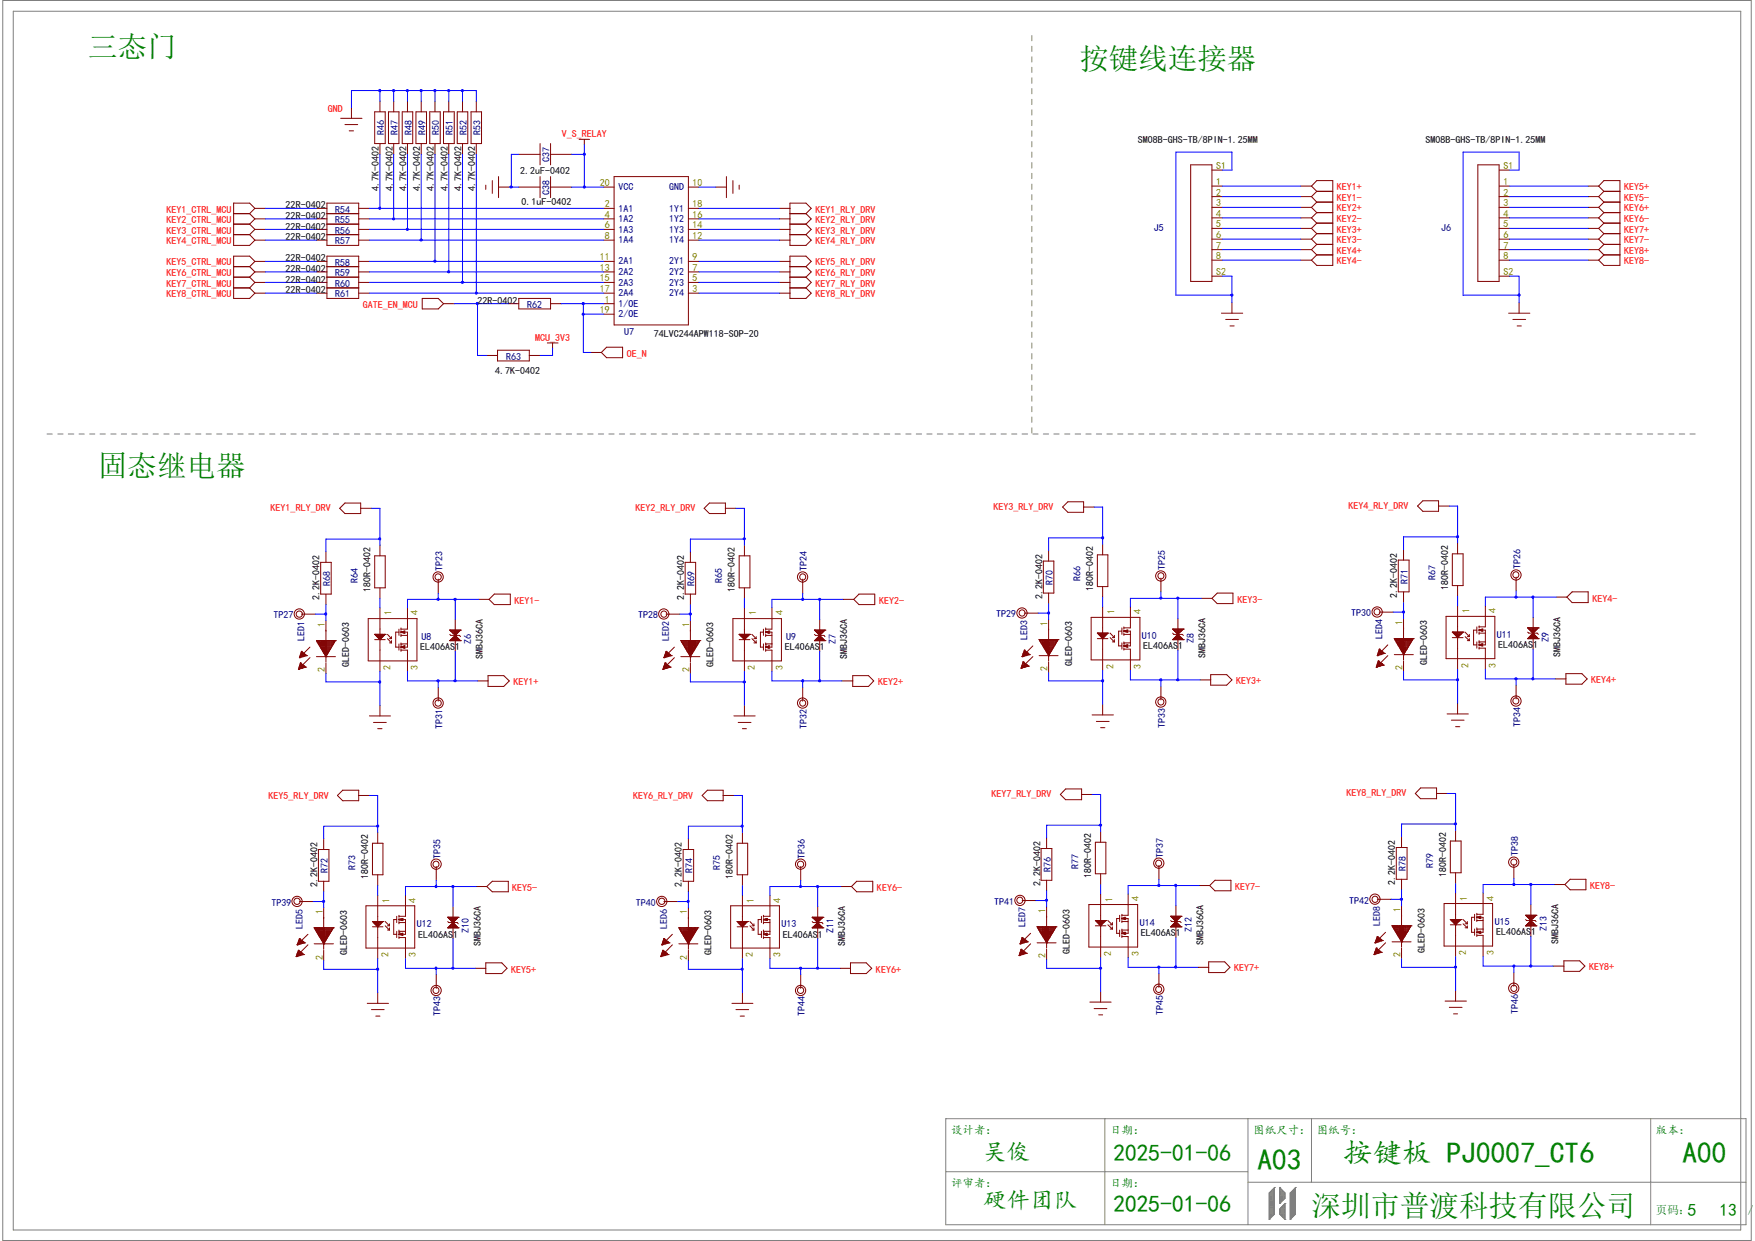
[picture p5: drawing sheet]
<svg xmlns="http://www.w3.org/2000/svg" width="297mm" height="210mm" viewBox="0 0 297 210" stroke-linecap="round" stroke-linejoin="round" font-family="sans-serif">
<defs><g id="words">
<g font-size="5" fill="#008000">
<text x="14.9" y="9.6">三态门</text>
<text x="182.7" y="11.6">按键线连接器</text>
<text x="16.6" y="80.6">固态继电器</text>
<text x="227.3" y="196.8">按键板 PJ0007_CT6</text>
<text x="284.7" y="196.8">A00</text>
<text x="212.8" y="198.1">A03</text>
<text x="222" y="205.8">深圳市普渡科技有限公司</text>
</g>
<g font-size="4" fill="#008000">
<text x="166.4" y="196.4">吴俊</text>
<text x="188.4" y="196.6">2025-01-06</text>
<text x="166.4" y="204.5">硬件团队</text>
<text x="188.4" y="205.2">2025-01-06</text>
</g>
<g font-size="3" fill="#008000">
<text x="285.6" y="205.9">5</text>
<text x="291" y="205.9">13</text>
</g>
<g font-size="1.9" fill="#008000">
<text x="161" y="192">设计者：</text>
<text x="187.9" y="192">日期：</text>
<text x="212.1" y="192">图纸尺寸：</text>
<text x="222.8" y="192">图纸号：</text>
<text x="280.2" y="192">版本：</text>
<text x="161" y="200.9">评审者：</text>
<text x="187.9" y="200.9">日期：</text>
<text x="280.2" y="205.4">页码：</text>
<text x="295.8" y="205.4">/</text>
</g>
<g font-size="1.7" fill="#f00">
<text x="55.5" y="18.9">GND</text>
<text x="95.1" y="23.2">V_S_RELAY</text>
<text x="28.2" y="36">KEY1_CTRL_MCU</text>
<text x="138" y="36">KEY1_RLY_DRV</text>
<text x="226.2" y="32.2">KEY1+</text>
<text x="226.2" y="34">KEY1-</text>
<text x="226.2" y="35.8">KEY2+</text>
<text x="274.9" y="32.2">KEY5+</text>
<text x="274.9" y="34">KEY5-</text>
<text x="274.9" y="35.8">KEY6+</text>
<text x="28.2" y="37.8">KEY2_CTRL_MCU</text>
<text x="28.2" y="39.5">KEY3_CTRL_MCU</text>
<text x="28.2" y="41.4">KEY4_CTRL_MCU</text>
<text x="138" y="37.8">KEY2_RLY_DRV</text>
<text x="138" y="39.5">KEY3_RLY_DRV</text>
<text x="138" y="41.4">KEY4_RLY_DRV</text>
<text x="226.2" y="37.6">KEY2-</text>
<text x="226.2" y="39.4">KEY3+</text>
<text x="226.2" y="41.2">KEY3-</text>
<text x="274.9" y="37.6">KEY6-</text>
<text x="274.9" y="39.4">KEY7+</text>
<text x="274.9" y="41.2">KEY7-</text>
<text x="28.2" y="44.9">KEY5_CTRL_MCU</text>
<text x="28.2" y="46.7">KEY6_CTRL_MCU</text>
<text x="138" y="44.9">KEY5_RLY_DRV</text>
<text x="138" y="46.7">KEY6_RLY_DRV</text>
<text x="226.2" y="43">KEY4+</text>
<text x="226.2" y="44.7">KEY4-</text>
<text x="274.9" y="43">KEY8+</text>
<text x="274.9" y="44.7">KEY8-</text>
<text x="28.2" y="48.5">KEY7_CTRL_MCU</text>
<text x="28.2" y="50.3">KEY8_CTRL_MCU</text>
<text x="61.4" y="52.1">GATE_EN_MCU</text>
<text x="138" y="48.5">KEY7_RLY_DRV</text>
<text x="138" y="50.3">KEY8_RLY_DRV</text>
<text x="90.6" y="57.7">MCU_3V3</text>
<text x="106.1" y="60.4">OE_N</text>
<text x="45.8" y="86.5">KEY1_RLY_DRV</text>
<text x="107.5" y="86.5">KEY2_RLY_DRV</text>
<text x="168.1" y="86.4">KEY3_RLY_DRV</text>
<text x="228.2" y="86.2">KEY4_RLY_DRV</text>
<text x="209.4" y="102">KEY3-</text>
<text x="269.5" y="101.8">KEY4-</text>
<text x="87.1" y="102.2">KEY1-</text>
<text x="148.8" y="102.2">KEY2-</text>
<text x="86.9" y="116">KEY1+</text>
<text x="148.6" y="116">KEY2+</text>
<text x="209.2" y="115.8">KEY3+</text>
<text x="269.3" y="115.6">KEY4+</text>
<text x="45.5" y="135.2">KEY5_RLY_DRV</text>
<text x="107.1" y="135.2">KEY6_RLY_DRV</text>
<text x="167.8" y="135">KEY7_RLY_DRV</text>
<text x="227.9" y="134.8">KEY8_RLY_DRV</text>
<text x="86.7" y="150.7">KEY5-</text>
<text x="148.4" y="150.7">KEY6-</text>
<text x="209" y="150.6">KEY7-</text>
<text x="269.1" y="150.4">KEY8-</text>
<text x="86.5" y="164.6">KEY5+</text>
<text x="148.3" y="164.6">KEY6+</text>
<text x="208.9" y="164.4">KEY7+</text>
<text x="268.9" y="164.2">KEY8+</text>
</g>
<g font-size="1.7" fill="#000080">
<text x="65" y="22.9" transform="rotate(-90 65 22.9)">R46</text>
<text x="67.3" y="22.9" transform="rotate(-90 67.3 22.9)">R47</text>
<text x="69.7" y="22.9" transform="rotate(-90 69.7 22.9)">R48</text>
<text x="72" y="22.9" transform="rotate(-90 72 22.9)">R49</text>
<text x="74.3" y="22.9" transform="rotate(-90 74.3 22.9)">R50</text>
<text x="76.7" y="22.9" transform="rotate(-90 76.7 22.9)">R51</text>
<text x="79" y="22.9" transform="rotate(-90 79 22.9)">R52</text>
<text x="81.3" y="22.9" transform="rotate(-90 81.3 22.9)">R53</text>
<text x="93" y="27.4" transform="rotate(-90 93 27.4)">C37</text>
<text x="56.7" y="36">R54</text>
<text x="93" y="32.9" transform="rotate(-90 93 32.9)">C38</text>
<text x="104.6" y="35.8">1A1</text>
<text x="104.6" y="32.2">VCC</text>
<text x="113.2" y="32.2">GND</text>
<text x="113.2" y="35.8">1Y1</text>
<text x="56.7" y="37.8">R55</text>
<text x="56.7" y="39.5">R56</text>
<text x="56.7" y="41.4">R57</text>
<text x="104.6" y="37.6">1A2</text>
<text x="104.6" y="39.4">1A3</text>
<text x="104.6" y="41.2">1A4</text>
<text x="113.2" y="41.2">1Y4</text>
<text x="113.2" y="39.4">1Y3</text>
<text x="113.2" y="37.6">1Y2</text>
<text x="195.3" y="39">J5</text>
<text x="243.9" y="39">J6</text>
<text x="56.7" y="45">R58</text>
<text x="56.7" y="46.7">R59</text>
<text x="104.6" y="44.7">2A1</text>
<text x="104.6" y="46.6">2A2</text>
<text x="113.2" y="46.6">2Y2</text>
<text x="113.2" y="44.7">2Y1</text>
<text x="56.7" y="48.5">R60</text>
<text x="56.7" y="50.3">R61</text>
<text x="89.2" y="52.1">R62</text>
<text x="104.6" y="51.9">1/OE</text>
<text x="104.6" y="48.3">2A3</text>
<text x="104.6" y="50.2">2A4</text>
<text x="104.6" y="53.7">2/OE</text>
<text x="113.2" y="50.2">2Y4</text>
<text x="113.2" y="48.3">2Y3</text>
<text x="105.6" y="56.8">U7</text>
<text x="85.6" y="60.9">R63</text>
<text x="55.9" y="99.1" transform="rotate(-90 55.9 99.1)">R68</text>
<text x="60.5" y="98.6" transform="rotate(-90 60.5 98.6)">R64</text>
<text x="74.9" y="96.6" transform="rotate(-90 74.9 96.6)">TP23</text>
<text x="117.6" y="99.1" transform="rotate(-90 117.6 99.1)">R69</text>
<text x="122.2" y="98.6" transform="rotate(-90 122.2 98.6)">R65</text>
<text x="136.6" y="96.6" transform="rotate(-90 136.6 96.6)">TP24</text>
<text x="178.2" y="98.9" transform="rotate(-90 178.2 98.9)">R70</text>
<text x="182.9" y="98.4" transform="rotate(-90 182.9 98.4)">R66</text>
<text x="197.2" y="96.5" transform="rotate(-90 197.2 96.5)">TP25</text>
<text x="238.3" y="98.8" transform="rotate(-90 238.3 98.8)">R71</text>
<text x="243" y="98.2" transform="rotate(-90 243 98.2)">R67</text>
<text x="257.3" y="96.3" transform="rotate(-90 257.3 96.3)">TP26</text>
<text x="46.3" y="104.6">TP27</text>
<text x="108" y="104.6">TP28</text>
<text x="168.6" y="104.5">TP29</text>
<text x="228.7" y="104.3">TP30</text>
<text x="253.3" y="107.9">U11</text>
<text x="51.6" y="108.5" transform="rotate(-90 51.6 108.5)">LED1</text>
<text x="71.3" y="108.2">U8</text>
<text x="79.7" y="108.9" transform="rotate(-90 79.7 108.9)">Z6</text>
<text x="113.2" y="108.5" transform="rotate(-90 113.2 108.5)">LED2</text>
<text x="133.1" y="108.2">U9</text>
<text x="141.4" y="108.9" transform="rotate(-90 141.4 108.9)">Z7</text>
<text x="173.9" y="108.3" transform="rotate(-90 173.9 108.3)">LED3</text>
<text x="193.3" y="108.1">U10</text>
<text x="202.1" y="108.8" transform="rotate(-90 202.1 108.8)">Z8</text>
<text x="234" y="108.2" transform="rotate(-90 234 108.2)">LED4</text>
<text x="262.1" y="108.6" transform="rotate(-90 262.1 108.6)">Z9</text>
<text x="74.9" y="123.4" transform="rotate(-90 74.9 123.4)">TP31</text>
<text x="136.6" y="123.4" transform="rotate(-90 136.6 123.4)">TP32</text>
<text x="197.2" y="123.2" transform="rotate(-90 197.2 123.2)">TP33</text>
<text x="257.3" y="123" transform="rotate(-90 257.3 123)">TP34</text>
<text x="55.5" y="147.7" transform="rotate(-90 55.5 147.7)">R72</text>
<text x="60.2" y="147.2" transform="rotate(-90 60.2 147.2)">R73</text>
<text x="74.5" y="145.3" transform="rotate(-90 74.5 145.3)">TP35</text>
<text x="117.2" y="147.7" transform="rotate(-90 117.2 147.7)">R74</text>
<text x="121.9" y="147.2" transform="rotate(-90 121.9 147.2)">R75</text>
<text x="136.2" y="145.3" transform="rotate(-90 136.2 145.3)">TP36</text>
<text x="177.8" y="147.5" transform="rotate(-90 177.8 147.5)">R76</text>
<text x="182.5" y="147" transform="rotate(-90 182.5 147)">R77</text>
<text x="196.8" y="145.1" transform="rotate(-90 196.8 145.1)">TP37</text>
<text x="237.9" y="147.4" transform="rotate(-90 237.9 147.4)">R78</text>
<text x="242.6" y="146.9" transform="rotate(-90 242.6 146.9)">R79</text>
<text x="256.9" y="144.9" transform="rotate(-90 256.9 144.9)">TP38</text>
<text x="45.9" y="153.3">TP39</text>
<text x="107.6" y="153.3">TP40</text>
<text x="168.2" y="153.1">TP41</text>
<text x="228.3" y="152.9">TP42</text>
<text x="51.2" y="157.1" transform="rotate(-90 51.2 157.1)">LED5</text>
<text x="70.6" y="156.8">U12</text>
<text x="79.3" y="157.9" transform="rotate(-90 79.3 157.9)">Z10</text>
<text x="112.9" y="157.1" transform="rotate(-90 112.9 157.1)">LED6</text>
<text x="132.2" y="156.8">U13</text>
<text x="141.1" y="157.9" transform="rotate(-90 141.1 157.9)">Z11</text>
<text x="173.5" y="156.9" transform="rotate(-90 173.5 156.9)">LED7</text>
<text x="192.9" y="156.7">U14</text>
<text x="201.7" y="157.8" transform="rotate(-90 201.7 157.8)">Z12</text>
<text x="233.6" y="156.8" transform="rotate(-90 233.6 156.8)">LED8</text>
<text x="253" y="156.5">U15</text>
<text x="261.8" y="157.6" transform="rotate(-90 261.8 157.6)">Z13</text>
<text x="74.5" y="172" transform="rotate(-90 74.5 172)">TP43</text>
<text x="136.2" y="172" transform="rotate(-90 136.2 172)">TP44</text>
<text x="196.8" y="171.8" transform="rotate(-90 196.8 171.8)">TP45</text>
<text x="256.9" y="171.7" transform="rotate(-90 256.9 171.7)">TP46</text>
</g>
<g font-size="1.7">
<text x="88.1" y="29.5">2.2uF-0402</text>
<text x="192.6" y="24.1">SM08B-GHS-TB/8PIN-1.25MM</text>
<text x="241.2" y="24.1">SM08B-GHS-TB/8PIN-1.25MM</text>
<text x="48.3" y="35.3">22R-0402</text>
<text x="64.1" y="32.3" transform="rotate(-90 64.1 32.3)">4.7K-0402</text>
<text x="66.5" y="32.3" transform="rotate(-90 66.5 32.3)">4.7K-0402</text>
<text x="68.8" y="32.3" transform="rotate(-90 68.8 32.3)">4.7K-0402</text>
<text x="71.1" y="32.3" transform="rotate(-90 71.1 32.3)">4.7K-0402</text>
<text x="73.4" y="32.3" transform="rotate(-90 73.4 32.3)">4.7K-0402</text>
<text x="75.8" y="32.3" transform="rotate(-90 75.8 32.3)">4.7K-0402</text>
<text x="78.1" y="32.3" transform="rotate(-90 78.1 32.3)">4.7K-0402</text>
<text x="80.4" y="32.3" transform="rotate(-90 80.4 32.3)">4.7K-0402</text>
<text x="88.3" y="34.7">0.1uF-0402</text>
<text x="48.3" y="37">22R-0402</text>
<text x="48.3" y="38.9">22R-0402</text>
<text x="48.3" y="40.6">22R-0402</text>
<text x="48.3" y="44.2">22R-0402</text>
<text x="48.3" y="46">22R-0402</text>
<text x="48.3" y="47.8">22R-0402</text>
<text x="48.3" y="49.6">22R-0402</text>
<text x="80.8" y="51.4">22R-0402</text>
<text x="110.7" y="57">74LVC244APW118-SOP-20</text>
<text x="83.8" y="63.2">4.7K-0402</text>
<text x="54.1" y="101.5" transform="rotate(-90 54.1 101.5)">2.2K-0402</text>
<text x="62.7" y="100.2" transform="rotate(-90 62.7 100.2)">180R-0402</text>
<text x="115.8" y="101.5" transform="rotate(-90 115.8 101.5)">2.2K-0402</text>
<text x="124.4" y="100.2" transform="rotate(-90 124.4 100.2)">180R-0402</text>
<text x="176.4" y="101.3" transform="rotate(-90 176.4 101.3)">2.2K-0402</text>
<text x="185" y="100" transform="rotate(-90 185 100)">180R-0402</text>
<text x="236.5" y="101.1" transform="rotate(-90 236.5 101.1)">2.2K-0402</text>
<text x="245.1" y="99.9" transform="rotate(-90 245.1 99.9)">180R-0402</text>
<text x="59.1" y="112.9" transform="rotate(-90 59.1 112.9)">GLED-0603</text>
<text x="71.1" y="110.1">EL406AS1</text>
<text x="81.7" y="111.5" transform="rotate(-90 81.7 111.5)">SMBJ36CA</text>
<text x="120.8" y="112.9" transform="rotate(-90 120.8 112.9)">GLED-0603</text>
<text x="132.8" y="110.1">EL406AS1</text>
<text x="143.4" y="111.5" transform="rotate(-90 143.4 111.5)">SMBJ36CA</text>
<text x="181.4" y="112.8" transform="rotate(-90 181.4 112.8)">GLED-0603</text>
<text x="193.5" y="109.9">EL406AS1</text>
<text x="204" y="111.3" transform="rotate(-90 204 111.3)">SMBJ36CA</text>
<text x="241.5" y="112.6" transform="rotate(-90 241.5 112.6)">GLED-0603</text>
<text x="253.5" y="109.7">EL406AS1</text>
<text x="264.1" y="111.1" transform="rotate(-90 264.1 111.1)">SMBJ36CA</text>
<text x="62.3" y="148.8" transform="rotate(-90 62.3 148.8)">180R-0402</text>
<text x="124" y="148.8" transform="rotate(-90 124 148.8)">180R-0402</text>
<text x="176.1" y="149.9" transform="rotate(-90 176.1 149.9)">2.2K-0402</text>
<text x="184.7" y="148.6" transform="rotate(-90 184.7 148.6)">180R-0402</text>
<text x="236.1" y="149.7" transform="rotate(-90 236.1 149.7)">2.2K-0402</text>
<text x="244.7" y="148.5" transform="rotate(-90 244.7 148.5)">180R-0402</text>
<text x="53.7" y="150.1" transform="rotate(-90 53.7 150.1)">2.2K-0402</text>
<text x="115.4" y="150.1" transform="rotate(-90 115.4 150.1)">2.2K-0402</text>
<text x="58.8" y="161.6" transform="rotate(-90 58.8 161.6)">GLED-0603</text>
<text x="70.8" y="158.7">EL406AS1</text>
<text x="81.4" y="160.1" transform="rotate(-90 81.4 160.1)">SMBJ36CA</text>
<text x="120.4" y="161.6" transform="rotate(-90 120.4 161.6)">GLED-0603</text>
<text x="132.5" y="158.7">EL406AS1</text>
<text x="143" y="160.1" transform="rotate(-90 143 160.1)">SMBJ36CA</text>
<text x="181.1" y="161.4" transform="rotate(-90 181.1 161.4)">GLED-0603</text>
<text x="193.1" y="158.5">EL406AS1</text>
<text x="203.7" y="159.9" transform="rotate(-90 203.7 159.9)">SMBJ36CA</text>
<text x="241.1" y="161.2" transform="rotate(-90 241.1 161.2)">GLED-0603</text>
<text x="253.2" y="158.3">EL406AS1</text>
<text x="263.7" y="159.7" transform="rotate(-90 263.7 159.7)">SMBJ36CA</text>
</g>
<g font-size="1.7" fill="#808000">
<text x="205.8" y="28.6">S1</text>
<text x="254.4" y="28.6">S1</text>
<text x="101.5" y="31.5">20</text>
<text x="102.4" y="35.1">2</text>
<text x="117.2" y="31.5">10</text>
<text x="117.2" y="35.1">18</text>
<text x="205.8" y="34.9">3</text>
<text x="205.8" y="33.1">2</text>
<text x="205.8" y="31.3">1</text>
<text x="254.4" y="34.9">3</text>
<text x="254.4" y="33.1">2</text>
<text x="254.4" y="31.3">1</text>
<text x="102.4" y="36.9">4</text>
<text x="102.4" y="38.7">6</text>
<text x="102.4" y="40.5">8</text>
<text x="117.2" y="40.5">12</text>
<text x="117.2" y="38.7">14</text>
<text x="117.2" y="36.9">16</text>
<text x="205.8" y="36.7">4</text>
<text x="205.8" y="38.5">5</text>
<text x="205.8" y="40.3">6</text>
<text x="254.4" y="36.7">4</text>
<text x="254.4" y="38.5">5</text>
<text x="254.4" y="40.3">6</text>
<text x="101.5" y="44">11</text>
<text x="101.5" y="45.8">13</text>
<text x="101.5" y="47.6">15</text>
<text x="117.2" y="47.6">5</text>
<text x="117.2" y="45.8">7</text>
<text x="117.2" y="44">9</text>
<text x="205.8" y="46.6">S2</text>
<text x="205.8" y="42.1">7</text>
<text x="205.8" y="43.9">8</text>
<text x="254.4" y="46.6">S2</text>
<text x="254.4" y="42.1">7</text>
<text x="254.4" y="43.9">8</text>
<text x="101.5" y="49.4">17</text>
<text x="101.5" y="53">19</text>
<text x="102.4" y="51.2">1</text>
<text x="117.2" y="49.4">3</text>
<text x="54.9" y="106.1" transform="rotate(-90 54.9 106.1)">1</text>
<text x="66.3" y="104.1" transform="rotate(-90 66.3 104.1)">1</text>
<text x="70.7" y="104.1" transform="rotate(-90 70.7 104.1)">4</text>
<text x="116.7" y="106.1" transform="rotate(-90 116.7 106.1)">1</text>
<text x="128" y="104.1" transform="rotate(-90 128 104.1)">1</text>
<text x="132.5" y="104.1" transform="rotate(-90 132.5 104.1)">4</text>
<text x="177.3" y="105.9" transform="rotate(-90 177.3 105.9)">1</text>
<text x="188.6" y="103.9" transform="rotate(-90 188.6 103.9)">1</text>
<text x="193.1" y="103.9" transform="rotate(-90 193.1 103.9)">4</text>
<text x="237.4" y="105.7" transform="rotate(-90 237.4 105.7)">1</text>
<text x="248.7" y="103.8" transform="rotate(-90 248.7 103.8)">1</text>
<text x="253.2" y="103.8" transform="rotate(-90 253.2 103.8)">4</text>
<text x="54.9" y="113.7" transform="rotate(-90 54.9 113.7)">2</text>
<text x="66.1" y="113.4" transform="rotate(-90 66.1 113.4)">2</text>
<text x="70.7" y="113.4" transform="rotate(-90 70.7 113.4)">3</text>
<text x="116.7" y="113.7" transform="rotate(-90 116.7 113.7)">2</text>
<text x="127.8" y="113.4" transform="rotate(-90 127.8 113.4)">2</text>
<text x="132.5" y="113.4" transform="rotate(-90 132.5 113.4)">3</text>
<text x="177.3" y="113.6" transform="rotate(-90 177.3 113.6)">2</text>
<text x="188.4" y="113.2" transform="rotate(-90 188.4 113.2)">2</text>
<text x="193.1" y="113.2" transform="rotate(-90 193.1 113.2)">3</text>
<text x="237.4" y="113.4" transform="rotate(-90 237.4 113.4)">2</text>
<text x="248.5" y="113" transform="rotate(-90 248.5 113)">2</text>
<text x="253.2" y="113" transform="rotate(-90 253.2 113)">3</text>
<text x="54.6" y="154.7" transform="rotate(-90 54.6 154.7)">1</text>
<text x="65.9" y="152.7" transform="rotate(-90 65.9 152.7)">1</text>
<text x="70.4" y="152.7" transform="rotate(-90 70.4 152.7)">4</text>
<text x="116.3" y="154.7" transform="rotate(-90 116.3 154.7)">1</text>
<text x="127.6" y="152.7" transform="rotate(-90 127.6 152.7)">1</text>
<text x="132.1" y="152.7" transform="rotate(-90 132.1 152.7)">4</text>
<text x="177" y="154.6" transform="rotate(-90 177 154.6)">1</text>
<text x="188.3" y="152.6" transform="rotate(-90 188.3 152.6)">1</text>
<text x="192.7" y="152.6" transform="rotate(-90 192.7 152.6)">4</text>
<text x="237" y="154.3" transform="rotate(-90 237 154.3)">1</text>
<text x="248.3" y="152.4" transform="rotate(-90 248.3 152.4)">1</text>
<text x="252.8" y="152.4" transform="rotate(-90 252.8 152.4)">4</text>
<text x="188" y="161.8" transform="rotate(-90 188 161.8)">2</text>
<text x="192.7" y="161.8" transform="rotate(-90 192.7 161.8)">3</text>
<text x="248.1" y="161.7" transform="rotate(-90 248.1 161.7)">2</text>
<text x="252.8" y="161.7" transform="rotate(-90 252.8 161.7)">3</text>
<text x="54.6" y="162.4" transform="rotate(-90 54.6 162.4)">2</text>
<text x="65.7" y="162" transform="rotate(-90 65.7 162)">2</text>
<text x="70.4" y="162" transform="rotate(-90 70.4 162)">3</text>
<text x="116.3" y="162.4" transform="rotate(-90 116.3 162.4)">2</text>
<text x="127.4" y="162" transform="rotate(-90 127.4 162)">2</text>
<text x="132.1" y="162" transform="rotate(-90 132.1 162)">3</text>
<text x="177" y="162.2" transform="rotate(-90 177 162.2)">2</text>
<text x="237" y="162" transform="rotate(-90 237 162)">2</text>
</g>
</g></defs>
<g fill="none" stroke="#800000" stroke-width=".17">
<path d="M59.5 18.2v1.8M63.4 18.9h1.8v5.4h-1.8zM64.3 17.1v1.8M65.7 18.9h1.8v5.4h-1.8zM66.6 17.1v1.8M68.1 18.9h1.7v5.4h-1.7zM69 17.1v1.8M70.4 18.9h1.8v5.4h-1.8zM71.3 17.1v1.8M72.7 18.9h1.8v5.4h-1.8zM73.6 17.1v1.8M75.1 18.9h1.8v5.4h-1.8z"/>
<path d="M75.9 17.1v1.8M77.4 18.9h1.8v5.4h-1.8zM78.3 17.1v1.8M79.7 18.9h1.8v5.4h-1.8zM80.6 17.1v1.8M39.5 36.2h2.7M39.5 37.9h2.7M39.5 39.7h2.7M42.2 36.2l.9 .8M42.2 37.9l.9 .9M42.2 39.7l.9 .9M43.1 35.3h1.8"/>
<path d="M43.1 37h1.8M43.1 38.8h1.8M43.1 35.3l-.9-.9h-2.7v7.1h2.7l.9-.9M43.1 35.3l-.9 .9M43.1 37l-.9 .9M43.1 38.8l-.9 .9M53.6 35.3h1.7M53.6 37h1.7M53.6 38.8h1.7M55.3 34.4h5.4v7.1h-5.4zM55.3 36.2h5.4M55.3 37.9h5.4"/>
<path d="M55.3 39.7h5.4M57.7 20h3.6M58.4 21.1h2.1M59.1 22.1h.7M60.7 35.3h1.8M60.7 37h1.8M60.7 38.8h1.8M64.3 24.3v1.8M66.6 24.3v1.8M69 24.3v1.8M71.3 24.3v1.8M73.6 24.3v1.8"/>
<path d="M75.9 24.3v1.8M78.3 24.3v1.8M80.6 24.3v1.8M82.2 31.3v.7M83.3 30.6v2.1M84.4 31.7h1.8M84.4 29.9v3.5M87.8 31.7h3.6M87.8 26.1h3.6M91.4 24.3v3.6M91.4 29.9v3.5M93.2 31.7h3.5"/>
<path d="M93.2 24.3v3.6M93.2 29.9v3.5M93.2 26.1h3.5M98 23.6h1.8M98.9 23.6v.9M102.2 35.3h1.7M102.2 37h1.7M102.2 38.8h1.7M102.2 31.7h1.7M103.9 29.9h12.6v25.1h-12.6zM116.5 35.3h1.8M116.5 37h1.8"/>
<path d="M116.5 38.8h1.8M116.5 31.7h1.8M121.2 31.7h1.7M122.9 29.9v3.5M124 30.6v2.1M125.1 31.3v.7M131.9 35.3h1.8M131.9 37h1.8M131.9 38.8h1.8M133.7 36.2h2.7M133.7 37.9h2.7M133.7 39.7h2.7"/>
<path d="M136.4 36.2l.9-.9-.9-.9h-2.7v7.1h2.7l.9-.9-.9-.9M136.4 36.2l.9 .8-.9 .9M136.4 37.9l.9 .9-.9 .9M201.5 27.9h3.6v19.7h-3.6zM205.1 36.9h1.8M205.1 35.1h1.8M205.1 33.3h1.8M205.1 31.5h1.8M205.1 28.8h1.8M205.1 38.7h1.8M220.1 36.9h1.9M220.1 35.1h1.9"/>
<path d="M220.1 33.3h1.9M220.1 31.5h1.9M220.1 38.7h1.9M222 31.5l.8 .9M222 31.5l.8-.9h2.8v14.3h-2.8l-.8-.9M222 33.3l.8 .9M222 35.1l.8 .9M222 36.9l.8 .9M222 38.7l.8 .8M222.8 32.4h2.8M222.8 34.2h2.8M222.8 32.4l-.8 .9"/>
<path d="M222.8 36h2.8M222.8 34.2l-.8 .9M222.8 37.8h2.8M222.8 36l-.8 .9M222.8 39.5h2.8M222.8 37.8l-.8 .9M222.8 39.5l-.8 1M250.1 27.9h3.6v19.7h-3.6zM253.7 36.9h1.8M253.7 35.1h1.8M253.7 33.3h1.8M253.7 31.5h1.8"/>
<path d="M253.7 28.8h1.8M253.7 38.7h1.8M268.8 36.9h1.8M268.8 35.1h1.8M268.8 33.3h1.8M268.8 31.5h1.8M268.8 38.7h1.8M270.6 31.5l.8-.9h2.8v14.3h-2.8l-.8-.9M270.6 31.5l.8 .9M270.6 33.3l.8 .9M270.6 35.1l.8 .9M270.6 36.9l.8 .9"/>
<path d="M270.6 38.7l.8 .8M271.4 32.4h2.8M271.4 34.2h2.8M271.4 36h2.8M271.4 37.8h2.8M271.4 39.5h2.8M271.4 32.4l-.8 .9M271.4 34.2l-.8 .9M271.4 36l-.8 .9M271.4 37.8l-.8 .9M271.4 39.5l-.8 1M39.5 45.1h2.7"/>
<path d="M39.5 46.9h2.7M39.5 48.7h2.7M42.2 45.1l.9 .9M42.2 46.9l.9 .9M42.2 48.7l.9 .9M43.1 49.6h1.8M43.1 47.8h1.8M43.1 46h1.8M43.1 40.6h1.8M43.1 44.2h1.8M43.1 44.2l-.9-.9h-2.7v7.2h2.7l.9-.9M43.1 44.2l-.9 .9"/>
<path d="M43.1 46l-.9 .9M43.1 47.8l-.9 .9M53.6 49.6h1.7M53.6 47.8h1.7M53.6 46h1.7M53.6 40.6h1.7M53.6 44.2h1.7M55.3 43.3h5.4v7.2h-5.4zM55.3 45.1h5.4M55.3 46.9h5.4M55.3 48.7h5.4M60.7 49.6h1.8"/>
<path d="M60.7 47.8h1.8M60.7 46h1.8M60.7 40.6h1.8M60.7 44.2h1.8M71.5 50.5h2.7l.9 .9-.9 .9h-2.7zM75.1 51.4h1.8M84.2 59.3h5.4v1.8h-5.4zM86 51.4h1.8M87.8 50.5h5.4v1.8h-5.4zM92.6 58h1.8M93.2 51.4h1.8M93.5 58v.9"/>
<path d="M100 59.6h1.8M102.2 51.4h1.7M102.2 49.6h1.7M102.2 47.8h1.7M102.2 46h1.7M102.2 40.6h1.7M102.2 44.2h1.7M102.2 53.2h1.7M102.7 58.8h2.7v1.7h-2.7l-.9-.9zM116.5 49.6h1.8M116.5 47.8h1.8M116.5 46h1.8"/>
<path d="M116.5 40.6h1.8M116.5 44.2h1.8M131.9 49.6h1.8M131.9 47.8h1.8M131.9 46h1.8M131.9 40.6h1.8M131.9 44.2h1.8M133.7 45.1h2.7M133.7 46.9h2.7M133.7 48.7h2.7M136.4 45.1l.9-.9-.9-.9h-2.7v7.2h2.7l.9-.9-.9-.9M136.4 45.1l.9 .9-.9 .9"/>
<path d="M136.4 46.9l.9 .9-.9 .9M205.1 46.7h1.8M205.1 40.5h1.8M205.1 42.2h1.8M205.1 44h1.8M206.7 53h3.6M207.4 54.1h2.2M208.2 55.2h.7M208.5 51.2v1.8M220.1 40.5h1.9M220.1 42.2h1.9M220.1 44h1.9"/>
<path d="M222 40.5l.8 .9M222 42.2l.8 .9M222.8 41.4h2.8M222.8 43.1h2.8M222.8 41.4l-.8 .8M222.8 43.1l-.8 .9M253.7 46.7h1.8M253.7 40.5h1.8M253.7 42.2h1.8M253.7 44h1.8M255.3 53h3.6M256 54.1h2.2"/>
<path d="M256.8 55.2h.7M257.1 51.2v1.8M268.8 40.5h1.8M268.8 42.2h1.8M268.8 44h1.8M270.6 40.5l.8 .9M270.6 42.2l.8 .9M271.4 41.4h2.8M271.4 43.1h2.8M271.4 41.4l-.8 .8M271.4 43.1l-.8 .9M82.4 60.2h1.8"/>
<path d="M89.6 60.2h1.8M54.3 95.2h1.7v5.3h-1.7zM55.2 93.4v1.8M57.5 86l.9-.9h2.6v1.8h-2.6zM61 86h1.9M63.4 94.1h1.8v5.4h-1.8zM64.3 92.3v1.8M64.3 99.5v1.8M74.2 98v2.4M116 95.2h1.7v5.3h-1.7zM116.8 93.4v1.8M119.2 86l.9-.9h2.7v1.8h-2.7z"/>
<path d="M122.8 86h1.7M125.1 94.1h1.8v5.4h-1.8zM126 92.3v1.8M126 99.5v1.8M135.8 98v2.4M176.6 95h1.8v5.4h-1.8zM177.5 93.2v1.8M180.7 84.9h2.7v1.8h-2.7l-.9-.9zM183.4 85.8h1.8M185.7 93.9h1.8v5.4h-1.8zM186.6 92.1v1.8M186.6 99.3v1.7"/>
<path d="M196.5 97.8v2.4M236.6 94.8h1.9v5.4h-1.9zM237.5 93v1.8M239.9 85.6l.9-.8h2.7v1.7h-2.7zM243.5 85.6h1.8M245.8 93.7h1.8v5.4h-1.8zM246.7 91.9v1.8M246.7 99.1v1.8M256.6 97.7v2.3M50.5 113.3h.1M50.6 112.9h1.1M50.7 111.3h.1"/>
<path d="M50.7 111.1h.7M50.7 112.6h.6M50.8 111h1.1M50.8 112.4h.3M50.8 112.2h.1M50.8 112.2v1M50.8 112.2l-.3 1.1M50.8 112.2l.8 .5M50.9 110.6h.6M51 110.4h.2M51 110.2h.1M51 110.2l-.3 1.1"/>
<path d="M51 110.2l.7 .6M51 110.2v1M51 112.4v.7M51 103.9h2.4M51.2 110.4v.7M51.2 112.5v.6h-.7M51.4 110.5v.6M51.4 112.6v.4M51.6 110.7v.3M51.6 112.7v.2M51.6 112.7l.1 .2M51.6 112.7h-.9v.5"/>
<path d="M51.7 112.9h.1M51.7 110.8h-.9v.4M51.7 110.8l.2 .2M51.7 110.8v.2M51.7 112.9l-1.2 .4M51.9 111h.1M51.9 111l-1.2 .3M52.5 109.5l-1.8 1.8M52.5 111.3l-1.8 1.8M53.6 108.4h.1M53.6 111.1h3.2M53.6 108.4h3.2"/>
<path d="M53.6 108.4l1.6 2.7M53.6 108.6h3M53.7 108.4v.4M53.8 108.8h2.8M53.8 109h2.6M53.9 108.4v.7M54 109.1h2.3M54.1 108.4v.9h2.1v-.9M54.2 109.5h1.9M54.3 109.7h1.7M54.3 108.4v1.2M54.4 109.9h1.5"/>
<path d="M54.4 108.4v1.5M54.5 110h1.3M54.6 108.4v1.8h1.1v-1.8M54.7 110.4h.9M54.8 108.4v2.1M54.8 110.6h.7M54.9 110.8h.5M54.9 108.4v2.4M55 111h.2M55.2 111.1h.1M55.2 100.5v1.8M55.2 105v7"/>
<path d="M55.2 112.2v1.8M55.3 108.4v2.4M55.5 108.4v2.1M55.8 108.4v1.5M56 108.4v1.2M56.4 108.4v.6M56.6 108.4v.3M56.8 108.4h.1M56.8 108.4l-1.6 2.7M62.3 104.7h8.3v7.1h-8.3zM63.4 107.4h.1M63.4 108.2h1.8"/>
<path d="M63.4 107.4h1.8M63.4 107.4l.9 .8M63.6 107.4v.2M63.8 107.4v.3h1v-.3M63.9 107.4v.5h.7v-.5M64.1 107.4v.7M64.3 108.2h.1M64.3 102.9v10.7M64.3 119.4v1.8M64.5 107.4v.7h-.4M65 107.4v.1h-1.4M65.2 107.4h.1"/>
<path d="M65.2 107.4l-.9 .8M65.6 107.4l.7 .7M65.6 108.1l.7 .7M65.9 108.8h.4M65.9 108.1h.4M66.3 107.7v.4M66.3 108.4v.4M67.5 107h-.5v2.5h.5M67.5 106.5v1M67.5 109v1M67.9 109.1h.1M67.9 107h.1"/>
<path d="M67.9 109.5h.1M67.9 110h1.1v3.6M67.9 107h1.1v2.5h-1.1M67.9 109h1.1M67.9 107.5h1.1M67.9 106.3v.3M67.9 106.8v.3M67.9 107.4v.3M67.9 108.8v.3M67.9 109.3v.4M67.9 109.9v.3M67.9 107l.5 .1"/>
<path d="M67.9 109.5l.5 .2M68.1 106.9v.2M68.1 109.4v.2M68.2 106.8v.3M68.2 109.4v.2M68.4 107.1h.1M68.4 106.8h.1M68.4 109.7h.1M68.4 109.3h.1M68.4 106.8l-.5 .2M68.4 106.8v.3M68.4 109.3v.4"/>
<path d="M68.4 109.3l-.5 .2M69 102.9v3.6h-1.1M74.2 116.3v2.4M76.1 108.4h.1M76.1 106.6h.1M76.1 108.4h1.8M76.1 107.4l.2 .1h1.5l.1 .2M76.1 106.6h1.8M76.1 106.6l.9 .9M76.3 108.2h1.5v.2M76.3 106.6v.2M76.3 108.2v.2"/>
<path d="M76.5 108.1h1.1v.3M76.5 106.6v.4M76.5 108v.4M76.7 107.9h.7v.5M76.7 106.6v.6M76.7 107.9v.5M76.9 107.7h.3v.7M76.9 106.6v.8M76.9 107.7v.7M77 107.5h.1M77 107.5l.9 .9M77 107.5l-.9 .9"/>
<path d="M77 104.9v5.3M77.2 106.6v.8h-.3M77.4 106.6v.5h-.7M77.6 106.6v.4h-1.1M77.8 106.6v.2h-1.5M77.9 108.4h.1M77.9 106.6h.1M77.9 106.6l-.9 .9M80.8 115.2h1.8M81 101.4h1.8M82.6 114.3h2.7l.9 .9-.9 1h-2.7zM82.8 101.4l.9-.9h2.7v1.8h-2.7z"/>
<path d="M112.2 113.3h.1M112.3 112.9h1.2M112.4 111.3h.1M112.4 111.1h.7M112.4 112.6h.6M112.5 111h1.1M112.5 112.4h.2v.7M112.6 112.2h.1M112.6 112.2v1M112.6 112.2l-.4 1.1M112.6 112.2l.6 .5M112.6 110.6h.6"/>
<path d="M112.7 110.4h.2M112.7 110.2h.1M112.7 103.9h2.4M112.7 110.2l-.3 1.1M112.7 110.2l.8 .6M112.7 110.2v1M112.9 112.5v.6h-.7M112.9 110.4v.7M113.1 110.5v.6M113.1 112.6v.4M113.2 112.7h-.8v.5M113.2 110.7v.3"/>
<path d="M113.2 112.7v.2M113.2 112.7l.3 .2M113.5 112.9h.1M113.5 110.8h-.9v.4M113.5 110.8l.1 .2M113.5 110.8v.2M113.5 112.9l-1.3 .4M113.6 111h.1M113.6 111l-1.2 .3M114.1 109.5l-1.7 1.8M114.1 111.3l-1.7 1.8M115.2 108.4h.1"/>
<path d="M115.2 111.1h3.2M115.2 108.4h3.2M115.2 108.4l1.6 2.7M115.4 108.6h2.9M115.4 108.4v.4M115.4 108.8h2.8M115.5 109h2.7M115.6 108.4v.7M115.7 109.1h2.3M115.8 108.4v.9h2.1v-.9M115.9 109.5h1.9M116 108.4v1.2"/>
<path d="M116 109.7h1.7M116.1 109.9h1.5M116.1 108.4v1.5M116.2 110h1.3M116.3 108.4v1.8h1.1v-1.8M116.4 110.4h.9M116.5 110.6h.7M116.5 108.4v2.1M116.6 110.8h.5M116.7 108.4v2.4M116.8 111h.1M116.8 111.1h.1"/>
<path d="M116.8 100.5v1.8M116.8 105v7M116.8 112.2v1.8M117 108.4v2.4M117.2 108.4v2.1M117.6 108.4v1.5M117.7 108.4v1.2M118.1 108.4v.6M118.3 108.4v.3M118.4 108.4h.1M118.4 108.4l-1.6 2.7M124 104.7h8.2v7.1h-8.2z"/>
<path d="M125.1 107.4h.1M125.1 108.2h1.8M125.1 107.4h1.8M125.1 107.4l.9 .8M125.3 107.4v.2M125.4 107.4v.3h1.1v-.3M125.6 107.4v.5h.7v-.5M125.8 107.4v.7M126 108.2h.1M126 102.9v10.7M126 119.4v1.8M126.2 107.4v.7h-.4"/>
<path d="M126.7 107.4v.1h-1.4M126.9 107.4h.1M126.9 107.4l-.9 .8M127.3 107.4l.7 .7M127.3 108.1l.7 .7M127.6 108.8h.4M127.6 108.1h.4M128 107.7v.4M128 108.4v.4M129.2 107h-.5v2.5h.5M129.2 106.5v1M129.2 109v1"/>
<path d="M129.6 109.1h.1M129.6 107h.1M129.6 109.5h.1M129.6 110h1v3.6M129.6 107h1v2.5h-1M129.6 109h1M129.6 107.5h1M129.6 106.3v.3M129.6 106.8v.3M129.6 107.4v.3M129.6 108.8v.3M129.6 109.3v.4"/>
<path d="M129.6 109.9v.3M129.6 107l.5 .1M129.6 109.5l.5 .2M129.8 106.9v.2M129.8 109.4v.2M130 106.8v.3M130 109.4v.2M130.1 107.1h.1M130.1 106.8h.1M130.1 109.7h.1M130.1 109.3h.1M130.1 106.8l-.5 .2"/>
<path d="M130.1 106.8v.3M130.1 109.3v.4M130.1 109.3l-.5 .2M130.6 102.9v3.6h-1M135.8 116.3v2.4M137.8 108.4h.1M137.8 106.6h.1M137.8 108.4h1.8M137.8 107.4l.2 .1h1.4l.2 .2M137.8 106.6h1.8M137.8 106.6l1.8 1.8M138 108.2h1.4v.2"/>
<path d="M138 106.6v.2M138 108.2v.2M138.2 108.1h1.1v.3M138.2 106.6v.4M138.2 108v.4M138.4 107.9h.7v.5M138.4 106.6v.6M138.4 107.9v.5M138.6 107.7h.3v.7M138.6 106.6v.8M138.6 107.7v.7M138.7 107.5h.1"/>
<path d="M138.7 104.9v5.3M138.9 106.6v.8h-.3M139.1 106.6v.5h-.7M139.3 106.6v.4h-1.1M139.4 106.6v.2h-1.4M139.6 108.4h.1M139.6 106.6h.1M139.6 106.6l-1.8 1.8M142.5 115.2h1.8M142.7 101.4h1.8M144.3 114.3h2.7l.9 .9-.9 1h-2.7zM144.5 101.4l.9-.9h2.6v1.8h-2.6z"/>
<path d="M172.8 113.1h.1M172.9 112.9h.6M173 111.1h.1M173 112.7h1.1M173.1 111h.6M173.1 112.4h.6M173.1 112h.1M173.1 110.8h1.1M173.1 112v1M173.1 112l-.3 1.1M173.1 112l.8 .6M173.1 112.2h.3"/>
<path d="M173.2 110.4h.6M173.3 110.2h.3M173.4 110h.1M173.4 110l-.4 1.1M173.4 110l.7 .6M173.4 110v1M173.4 112.2v.7M173.4 103.8h2.3M173.5 110.2v.8M173.5 112.3v.6M173.7 110.3v.6M173.7 112.4v.4"/>
<path d="M173.9 112.6h-.9v.4M173.9 110.4v.4M173.9 112.6v.2M173.9 112.6l.2 .1M174.1 112.7h.1M174.1 110.6h-1v.4M174.1 110.6l.1 .2M174.1 110.6v.2M174.1 112.7l-1.3 .4M174.2 110.8h.1M174.2 110.8l-1.2 .3M174.8 109.3l-1.8 1.8"/>
<path d="M174.8 111.1l-1.8 1.8M175.9 108.2h.1M175.9 111h3.2M175.9 108.2h3.2M175.9 108.2l1.6 2.8M176 108.4h3M176 108.2v.4M176.1 108.6h2.8M176.2 108.8h2.6M176.2 108.2v.7M176.3 109h2.3M176.4 108.2v.9h2.2v-.9"/>
<path d="M176.5 109.3h1.9M176.6 108.2v1.3M176.6 109.5h1.8M176.7 109.7h1.5M176.8 108.2v1.6M176.8 109.9h1.3M177 108.2v1.8h1v-1.8M177 110.2h.9M177.1 108.2v2.2M177.2 110.4h.6M177.2 110.6h.5M177.3 108.2v2.5"/>
<path d="M177.4 110.8h.2M177.5 111h.1M177.5 100.4v1.8M177.5 104.9v6.9M177.5 112v1.8M177.7 108.2v2.4M177.8 108.2v2.1M178.2 108.2v1.5M178.4 108.2v1.2M178.7 108.2v.6M178.9 108.2v.3M179.1 108.2h.1"/>
<path d="M179.1 108.2l-1.6 2.8M184.7 104.5h8.2v7.2h-8.2zM185.7 107.1h.1M185.7 108.1h1.8M185.7 107.1h1.8M185.7 107.1l.9 1M185.9 107.1v.3M186.1 107.1v.5M186.3 107.1v.6h.7v-.6M186.4 107.1v.8h.4v-.8M186.6 108.1h.1M186.6 102.7v10.8"/>
<path d="M186.6 119.2v1.8M187.2 107.1v.4h-1.1M187.3 107.1v.3h-1.4M187.5 107.1h.1M187.5 107.1l-.9 1M187.9 107.1l.7 .8M187.9 107.9l.7 .7M188.3 108.6h.3M188.3 107.9h.3M188.6 107.5v.4M188.6 108.2v.4M189.9 106.8h-.6v2.5h.6"/>
<path d="M189.9 106.3v1.1M189.9 108.8v1.1M190.2 109h.1M190.2 106.8h.1M190.2 109.3h.1M190.2 109.9h1.1v3.6M190.2 106.8h1.1v2.5h-1.1M190.2 108.8h1.1M190.2 107.4h1.1M190.2 106.1v.4M190.2 106.6v.4M190.2 107.1v.4"/>
<path d="M190.2 108.6v.4M190.2 109.1v.4M190.2 109.7v.3M190.2 106.8l.6 .2M190.2 109.3l.6 .2M190.4 106.8v.1M190.4 109.3v.1M190.5 106.7v.3M190.5 109.2v.3M190.8 107h.1M190.8 106.6h.1M190.8 109.5h.1"/>
<path d="M190.8 109.1h.1M190.8 106.6l-.6 .2M190.8 106.6v.4M190.8 109.1v.4M190.8 109.1l-.6 .2M191.3 102.7v3.6h-1.1M196.5 116.2v2.2M198.5 108.2h.1M198.5 106.5h.1M198.5 108.2h1.8M198.5 107.1l.1 .3h1.5l.2 .1M198.5 106.5h1.8"/>
<path d="M198.5 106.5l.8 .9M198.6 108.1h1.5v.1M198.6 106.5v.2M198.6 108v.2M198.8 107.9h1.1v.3M198.8 106.5v.3M198.8 107.9v.3M199 107.7h.7v.5M199 106.5v.5M199 107.7v.5M199.2 107.5h.3v.7M199.2 106.5v.7"/>
<path d="M199.2 107.5v.7M199.3 107.4h.1M199.3 107.4l1 .8M199.3 107.4l-.8 .8M199.3 104.7v5.3M199.5 106.5v.6h-.3M199.7 106.5v.5h-.7M199.9 106.5v.3h-1.1M200.1 106.5v.1h-1.5M200.3 108.2h.1M200.3 106.5h.1M200.3 106.5l-1 .9"/>
<path d="M203.1 115.1h1.8M203.3 101.3h1.8M204.9 114.2h2.7l.9 .9-.9 .9h-2.7zM206 100.4h2.7v1.8h-2.7l-.9-.9zM232.9 112.9h.1M233 112.7h.6M233 112.6h1.1M233.1 111h.1M233.2 110.8h.6M233.2 112.2h.5M233.2 110.6h1.1M233.2 112h.3"/>
<path d="M233.3 111.8h.1M233.3 111.8v1M233.3 111.8l-.4 1.1M233.3 111.8l.7 .6M233.3 110.2h.6M233.4 109.9h.1M233.4 110h.2M233.4 109.9l-.3 1.1M233.4 109.9l.7 .5M233.4 109.9v.9M233.4 112v.7M233.4 103.6h2.4"/>
<path d="M233.6 110v.8M233.6 112.1v.6M233.8 110.2v.5M233.8 112.3v.3M234 112.4h-.9v.5M234 110.3v.4M234 112.4v.2M234 112.4l.1 .2M234.1 112.6h.1M234.1 110.4h-.8v.5M234.1 110.4l.2 .2M234.1 110.4v.2"/>
<path d="M234.1 112.6l-1.2 .3M234.3 110.6h.1M234.3 110.6l-1.2 .4M234.9 109.1l-1.8 1.9M234.9 111l-1.8 1.7M236 108.1h.1M236 110.8h3.2M236 108.1h3.2M236 108.1l1.5 2.7M236.1 108.2h3M236.1 108.4h2.8M236.1 108.1v.3"/>
<path d="M236.3 108.6h2.5M236.3 108.1v.6M236.4 108.8h2.4M236.5 108.1v.9h2.1v-.9M236.6 109.1h1.9M236.6 108.1v1.2M236.7 109.3h1.7M236.8 109.5h1.5M236.9 108.1v1.5M236.9 109.7h1.3M237 108.1v1.8h1.1v-1.8M237.1 110h.9"/>
<path d="M237.2 108.1v2.1M237.2 110.2h.7M237.4 110.4h.4M237.4 108.1v2.3M237.4 110.6h.3M237.5 110.8h.1M237.5 100.2v1.8M237.5 104.7v7M237.5 111.8v1.8M237.7 108.1v2.3M237.9 108.1v2.1M238.3 108.1v1.5"/>
<path d="M238.5 108.1v1.2M238.8 108.1v.5M239 108.1v.3M239.2 108.1h.1M239.2 108.1l-1.7 2.7M244.7 104.3h8.3v7.2h-8.3zM245.8 107h.1M245.8 107.9h1.8M245.8 107h1.8M245.8 107l.9 .9M246 107v.2M246.2 107v.4"/>
<path d="M246.3 107v.6M246.5 107v.7h.4v-.7M246.7 107.9h.1M246.7 102.5v10.8M246.7 119v1.8M247.1 107v.5h-.8M247.3 107v.4h-1.1M247.4 107v.1h-1.4M247.6 107h.1M247.6 107l-.9 .9M247.9 107l.8 .7M247.9 107.7l.8 .7"/>
<path d="M248.3 108.4h.4M248.3 107.7h.4M248.7 107.4v.3M248.7 108.1v.3M249.9 106.6h-.5v2.5h.5M249.9 106.1v1M249.9 108.6v1.1M250.3 108.8h.1M250.3 106.6h.1M250.3 109.1h.1M250.3 109.7h1.1v3.6M250.3 106.6h1.1v2.5h-1.1"/>
<path d="M250.3 108.6h1.1M250.3 107.1h1.1M250.3 105.9v.4M250.3 106.5v.3M250.3 107v.4M250.3 108.4v.4M250.3 109v.3M250.3 109.5v.4M250.3 106.6l.5 .2M250.3 109.1l.5 .2M250.5 106.6v.1M250.5 109.1v.1"/>
<path d="M250.7 106.5v.3M250.7 109v.3M250.8 106.8h.1M250.8 106.5h.1M250.8 109.3h.1M250.8 109h.1M250.8 106.5l-.5 .1M250.8 106.5v.3M250.8 109v.3M250.8 109l-.5 .1M251.4 102.5v3.6h-1.1M256.6 116v2.3"/>
<path d="M258.5 108.1h.1M258.5 106.3h.1M258.5 108.1h1.8M258.5 107l.2 .1h1.4l.2 .3M258.5 106.3h1.8M258.5 106.3l1 .8M258.7 107.9h1.4v.2M258.7 106.3v.2M258.7 107.9v.2M258.9 107.7h1.1v.4M258.9 106.3v.4M258.9 107.7v.4"/>
<path d="M259.1 107.5h.7v.6M259.1 106.3v.5M259.1 107.5v.6M259.2 107.4h.4v.7M259.2 106.3v.7M259.2 107.3v.8M259.5 107.1h.1M259.5 107.1l.8 1M259.5 104.5v5.4M259.6 106.3v.7h-.4M259.8 106.3v.5h-.7M260 106.3v.3h-1.1"/>
<path d="M260.1 106.3v.2h-1.4M260.3 108.1h.1M260.3 106.3h.1M260.3 106.3l-1.8 1.8M263.2 114.9h1.8M263.4 101h1.8M265 114h2.7l.9 .9-.9 .9h-2.7zM266.1 100.2h2.7v1.8h-2.7l-.9-1zM57.1 134.6l.9-.9h2.7v1.8h-2.7zM60.7 134.6h1.8M62.5 121.2h3.6M63.2 122.3h2.2"/>
<path d="M63.9 123.3h.7M118.8 134.6l.9-.9h2.7v1.8h-2.7zM122.4 134.6h1.8M124.2 121.2h3.6M124.9 122.3h2.2M125.6 123.3h.7M180.3 133.5h2.7v1.8h-2.7l-.8-.8zM183 134.5h1.8M184.8 121h3.6M185.5 122.1h2.2M186.3 123.1h.7M240.4 133.3h2.7v1.9h-2.7l-.9-.9z"/>
<path d="M243.1 134.3h1.8M244.9 120.8h3.6M245.6 121.9h2.2M246.3 123h.8M50.3 159.9h.1M50.4 159.7h.6M50.5 159.6h1.1M50.5 159.2h.6M50.6 159h.3M50.7 158.8h.1M50.7 158.8v1M50.7 158.8l-.4 1.1"/>
<path d="M50.7 158.8l.7 .6M50.7 152.6h2.3M50.8 159v.7M51 159.1v.6M51.2 159.3v.3M51.4 159.4v.2M51.4 159.4h-.9v.5M51.4 159.4l.2 .2M51.6 159.6h.1M51.6 159.6l-1.3 .3M52.1 158.1l-1.8 1.8M52.1 159.9l-1.8 1.8"/>
<path d="M53.2 157h.1M53.2 159.7h3.2M53.2 157h3.2M53.2 157l1.6 2.7M53.3 157.2h3M53.4 157.4h2.8M53.4 157v.4M53.5 157.6h2.6M53.6 157v.6M53.6 157.8h2.4M53.7 157v.9h2.1v-.9M53.8 158.1h2"/>
<path d="M53.9 143.8h1.8v5.3h-1.8zM53.9 157v1.2M53.9 158.3h1.8M54 158.5h1.5M54.1 157v1.5M54.1 158.7h1.3M54.3 157v1.8h1v-1.8M54.4 159h.8M54.4 157v2.2h.7M54.6 159.4h.4M54.6 157v2.4M54.7 159.6h.2"/>
<path d="M54.8 159.7h.1M54.8 141.9v1.9M54.8 149.1v1.8M54.8 153.6v7.1M54.9 157v2.4M55.2 157v2.1M55.5 157v1.5M55.7 157v1.2M56 157v.6M56.2 157v.4M56.4 157h.1M56.4 157l-1.6 2.7"/>
<path d="M61.9 153.3h8.3v7.1h-8.3zM63 156h.1M63 142.7h1.8v5.3h-1.8zM63 156.8h1.8M63 156h1.8M63 156l.9 .8M63.2 156v.2M63.4 156v.4M63.6 156v.5M63.8 156v.7M63.9 156.8h.1M63.9 140.9v1.8"/>
<path d="M63.9 148v1.9M63.9 151.5v10.7M64.1 156v.7h-.3M64.3 156v.5h-.7M64.5 156v.3h-1.1M64.6 156v.1h-1.4M64.8 156h.1M64.8 156l-.9 .8M65.2 156l.7 .7M65.2 156.7l.7 .7M65.6 157.4h.3M65.6 156.7h.3"/>
<path d="M65.9 156.3v.4M65.9 157v.4M67.1 155.6h-.5v2.5h.5M67.1 155.1v1M67.1 157.6v1.1M67.5 157.8h.1M67.5 155.6h.1M67.5 158.1h.1M67.5 154.9v.3M67.5 155.4v.4M67.5 156v.3M67.5 157.4v.4"/>
<path d="M67.5 157.9v.4M67.5 158.5v.3M67.5 158.7h1.1v3.5M67.5 155.6h1.1v2.5h-1.1M67.5 157.6h1.1M67.5 156.1h1.1M67.5 155.6l.6 .2M67.5 158.1l.6 .2M67.7 155.5v.2M67.7 158v.2M67.9 155.4v.3M67.9 158v.2"/>
<path d="M68.1 155.8h.1M68.1 155.4h.1M68.1 158.3h.1M68.1 157.9h.1M68.1 155.4v.4M68.1 157.9v.4M68.1 155.4l-.6 .2M68.1 157.9l-.6 .2M68.6 151.5v3.6h-1.1M73.8 146.6v2.4M75.8 157h.1M75.8 155.2h.1"/>
<path d="M75.8 157h1.8M75.8 155.2l1.8 1.8M75.8 156l.1 .1h1.5l.2 .2M75.8 155.2h1.8M75.9 155.2v.2h1.5v-.2M75.9 157v-.2h1.5v.2M76.1 155.2v.4h1.1v-.4M76.1 156.7h1.1v.3M76.1 156.6v.4M76.3 155.2v.6M76.3 156.5v.5M76.3 156.5h.7v.5"/>
<path d="M76.5 155.2v.8M76.5 156.3v.7M76.5 156.3h.4v.7M76.7 156.1h.1M76.7 153.5v5.3M76.9 155.2v.8h-.4M77 155.2v.6h-.7M77.6 157h.1M77.6 155.2h.1M77.6 155.2l-1.8 1.8M80.6 150h1.8M82.4 150l.9-.9h2.7v1.8h-2.7z"/>
<path d="M112 159.9h.1M112.1 159.7h.6M112.1 159.6h1.1M112.2 159.2h.6M112.3 159h.3v.7M112.4 158.8h.1M112.4 158.8v1M112.4 152.6h2.3M112.4 158.8l-.4 1.1M112.4 158.8l.7 .6M112.7 159.1v.6M112.9 159.3v.3"/>
<path d="M113.1 159.4v.2M113.1 159.4h-.9v.5M113.1 159.4l.1 .2M113.2 159.6h.1M113.2 159.6l-1.2 .3M113.8 158.1l-1.8 1.8M113.8 159.9l-1.8 1.8M114.9 157h.1M114.9 159.7h3.2M114.9 157h3.2M114.9 157l1.6 2.7M115 157.2h3"/>
<path d="M115.1 157v.4M115.1 157.4h2.8M115.2 157.6h2.6M115.2 157v.6M115.3 157.8h2.4M115.4 157v.9h2.2v-.9M115.5 158.1h1.9M115.6 143.8h1.8v5.3h-1.8zM115.6 157v1.2M115.6 158.3h1.7M115.7 158.5h1.6M115.8 157v1.5"/>
<path d="M115.9 158.7h1.2M116 157v1.8h1v-1.8M116 159h.9M116.1 157v2.2M116.2 159.2h.6M116.3 157v2.4M116.3 159.4h.4M116.4 159.6h.2M116.5 159.7h.1M116.5 141.9v1.9M116.5 149.1v1.8M116.5 153.6v7.1"/>
<path d="M116.7 157v2.4M116.8 157v2.1M117.2 157v1.5M117.4 157v1.2M117.7 157v.6M117.9 157v.4M118.1 157h.1M118.1 157l-1.6 2.7M123.7 153.3h8.2v7.1h-8.2zM124.8 156h.1M124.8 142.7h1.7v5.3h-1.7zM124.8 156.8h1.7"/>
<path d="M124.8 156h1.7M124.8 156l.8 .8M124.9 156v.2M125.1 156v.4M125.3 156v.5M125.4 156v.7M125.6 156.8h.1M125.6 140.9v1.8M125.6 148v1.9M125.6 151.5v10.7M125.8 156v.7h-.4M126 156v.5h-.7"/>
<path d="M126.2 156v.3h-1.1M126.3 156v.1h-1.4M126.5 156h.1M126.5 156l-.9 .8M126.9 156l.7 .7M126.9 156.7l.7 .7M127.3 157.4h.3M127.3 156.7h.3M127.6 156.3v.4M127.6 157v.4M128.9 155.6h-.6v2.5h.6M128.9 155.1v1"/>
<path d="M128.9 157.6v1.1M129.2 157.8h.1M129.2 155.6h.1M129.2 158.1h.1M129.2 154.9v.3M129.2 155.4v.4M129.2 156v.3M129.2 157.4v.4M129.2 157.9v.4M129.2 158.5v.3M129.2 158.7h1.1v3.5M129.2 155.6h1.1v2.5h-1.1"/>
<path d="M129.2 157.6h1.1M129.2 156.1h1.1M129.2 155.6l.6 .2M129.2 158.1l.6 .2M129.4 155.5v.2M129.4 158v.2M129.6 155.4v.3M129.6 158v.2M129.8 155.8h.1M129.8 155.4h.1M129.8 158.3h.1M129.8 157.9h.1"/>
<path d="M129.8 155.4v.4M129.8 157.9v.4M129.8 155.4l-.6 .2M129.8 157.9l-.6 .2M130.3 151.5v3.6h-1.1M135.5 146.6v2.4M137.5 157h.1M137.5 155.2h.1M137.5 157h1.8M137.5 156l.1 .1h1.5l.2 .2M137.5 155.2h1.8M137.5 155.2l.9 .9"/>
<path d="M137.6 155.2v.2h1.5v-.2M137.6 157v-.2h1.5v.2M137.8 155.2v.4h1.1v-.4M137.8 156.7h1.1v.3M137.8 156.6v.4M138 155.2v.6M138 156.5v.5M138 156.5h.7v.5M138.2 155.2v.8M138.2 156.3v.7M138.2 156.3h.4v.7M138.4 156.1h.1"/>
<path d="M138.4 153.5v5.3M138.4 156.1l.9 .9M138.4 156.1l-.9 .9M138.6 155.2v.8h-.4M138.7 155.2v.6h-.7M139.3 157h.1M139.3 155.2h.1M139.3 155.2l-.9 .9M142.3 150h1.8M144.1 150l.9-.9h2.7v1.8h-2.7zM172.6 159.7h.1M172.7 159.6h.7"/>
<path d="M172.8 159.4h1.1M172.9 159h.6M173 158.7h.1M173 158.7v.9M173 158.8h.2M173 158.7l-.4 1M173 158.7l.7 .5M173 152.4h2.3M173.1 158.8v.8M173.4 158.9v.6M173.5 159.1v.3M173.7 159.2v.2"/>
<path d="M173.7 159.2h-.9v.5M173.7 159.2l.2 .2M173.9 159.4h.1M173.9 159.4l-1.3 .3M174.4 157.9l-1.8 1.8M174.4 159.7l-1.8 1.8M175.5 156.8h.1M175.5 159.6h3.2M175.5 156.8h3.2M175.5 156.8l1.6 2.8M175.6 157h3M175.7 156.8v.4"/>
<path d="M175.7 157.2h2.8M175.8 157.4h2.6M175.9 156.8v.7M175.9 157.6h2.4M176 156.8v1h2.2v-1M176.1 157.9h2M176.2 143.6h1.8v5.4h-1.8zM176.2 156.8v1.3M176.3 158.1h1.7M176.4 158.3h1.4M176.4 156.8v1.6M176.4 158.5h1.4"/>
<path d="M176.6 156.8v1.9h1.1v-1.9M176.7 158.8h.8M176.8 156.8v2.2h.6M176.9 159.2h.4M177 156.8v2.5M177 159.4h.2M177.1 159.6h.1M177.1 141.8v1.8M177.1 149v1.7M177.1 153.5v6.9M177.3 156.8v2.5M177.5 156.8v2.1"/>
<path d="M177.8 156.8v1.5M178 156.8v1.2M178.4 156.8v.6M178.6 156.8v.3M178.7 156.8h.1M178.7 156.8l-1.6 2.8M184.3 153.1h8.2v7.2h-8.2zM185.4 155.8h.1M185.4 142.5h1.8v5.4h-1.8zM185.4 156.7h1.8M185.4 155.8h1.8M185.4 155.8l.9 .9"/>
<path d="M185.5 155.8v.2M185.7 155.8v.4M185.9 155.8v.6M186.1 155.8v.7M186.3 156.7h.1M186.3 140.7v1.8M186.3 147.9v1.8M186.3 151.3v10.8M186.4 155.8v.7h-.3M186.6 155.8v.5h-.7M186.8 155.8v.3h-1.1M187 155.8v.2h-1.5"/>
<path d="M187.2 155.8h.1M187.2 155.8l-.9 .9M187.5 155.8l.8 .7M187.5 156.5l.8 .7M187.9 157.2h.4M187.9 156.5h.4M188.3 156.1v.4M188.3 156.8v.4M189.5 155.4h-.5v2.5h.5M189.5 154.9v1.1M189.5 157.4v1.1M189.9 157.6h.1"/>
<path d="M189.9 155.4h.1M189.9 157.9h.1M189.9 154.7v.4M189.9 155.2v.4M189.9 155.8v.3M189.9 157.2v.4M189.9 157.8v.3M189.9 158.3v.4M189.9 158.5h1v3.6M189.9 155.4h1v2.5h-1M189.9 157.4h1M189.9 156h1"/>
<path d="M189.9 155.4l.5 .2M189.9 157.9l.5 .2M190 155.4v.1M190 157.9v.1M190.2 155.3v.3M190.2 157.8v.3M190.4 155.6h.1M190.4 155.2h.1M190.4 158.1h.1M190.4 157.8h.1M190.4 155.2v.4M190.4 157.8v.3"/>
<path d="M190.4 155.2l-.5 .2M190.4 157.8l-.5 .1M190.9 151.3v3.6h-1M196.1 146.5v2.3M198.1 156.8h.1M198.1 155.1h.1M198.1 156.8h1.8M198.1 155.8l.2 .2h1.4l.2 .1M198.1 155.1h1.8M198.1 155.1l1.8 1.7M198.3 156.7h1.4v.1M198.3 155.1v.2"/>
<path d="M198.3 156.6v.2M198.5 155.1v.3h1v-.3M198.5 156.5h1v.3M198.5 156.5v.3M198.6 155.1v.5h.7v-.5M198.6 156.3v.5M198.6 156.3h.7v.5M198.8 155.1v.7M198.8 156.8v-.7h.4v.7M199 156h.1M199 153.3v5.4M199.2 155.1v.7h-.4"/>
<path d="M199.7 155.1v.1h-1.4M199.9 156.8h.1M199.9 155.1h.1M199.9 155.1l-1.8 1.7M202.9 149.9h1.8M205.6 149h2.7v1.7h-2.7l-.9-.8zM232.7 159.6h.1M232.8 159.4h.6M232.8 159.2h1.2M233 158.8h.6M233 158.7h.3M233.1 158.5h.1"/>
<path d="M233.1 158.5v.9M233.1 158.5l-.4 1.1M233.1 158.5l.7 .5M233.1 152.2h2.3M233.3 158.6v.8M233.4 158.7v.6M233.6 158.9v.4M233.8 159v.3M233.8 159h-.9v.5M233.8 159l.2 .2M234 159.2h.1M234 159.2l-1.3 .4"/>
<path d="M234.5 157.8l-1.8 1.8M234.5 159.6l-1.8 1.7M235.6 156.7h.1M235.6 159.4h3.2M235.6 156.7h3.2M235.6 156.7l1.6 2.7M235.7 156.8h3M235.8 156.7v.3M235.8 157h2.8M235.9 157.2h2.6M236 156.7v.6M236 157.4h2.4"/>
<path d="M236.1 156.7v.9h2.2v-.9M236.2 157.8h2M236.3 143.4h1.8v5.4h-1.8zM236.3 156.7v1.2M236.3 157.9h1.7M236.5 156.7v1.5M236.5 158.1h1.5M236.6 158.3h1.3M236.6 156.7v1.8h1.1v-1.8M236.8 158.7h.8M236.9 156.7v2.1M236.9 158.8h.6"/>
<path d="M237 159h.4M237 156.7v2.4M237.1 159.2h.2M237.2 159.4h.1M237.2 141.6v1.8M237.2 148.8v1.8M237.2 153.3v7M237.4 156.7v2.3M237.5 156.7v2M237.9 156.7v1.5M238.1 156.7v1.2M238.5 156.7v.6"/>
<path d="M238.6 156.7v.3M238.8 156.7h.1M238.8 156.7l-1.6 2.7M244.4 152.9h8.2v7.2h-8.2zM245.4 155.6h.1M245.4 142.3h1.9v5.4h-1.9zM245.4 156.5h1.9M245.4 155.6h1.9M245.4 155.6l.9 .9M245.6 155.6v.2M245.8 155.6v.4M246 155.6v.6"/>
<path d="M246.2 155.6v.8M246.3 156.5h.1M246.3 140.5v1.8M246.3 147.7v1.8M246.3 151.1v10.8M246.5 155.6v.7h-.3M246.7 155.6v.5h-.7M246.9 155.6v.4h-1.1M247.1 155.6v.2h-1.5M247.3 155.6h.1M247.3 155.6l-1 .9M247.6 155.6l.7 .7"/>
<path d="M247.6 156.3l.7 .7M247.9 157h.4M247.9 156.3h.4M248.3 156v.3M248.3 156.7v.3M249.6 155.2h-.6v2.6h.6M249.6 154.7v1.1M249.6 157.2v1.1M249.9 157.4h.1M249.9 155.2h.1M249.9 157.8h.1M249.9 154.6v.3"/>
<path d="M249.9 155.1v.3M249.9 155.6v.4M249.9 157v.4M249.9 157.6v.3M249.9 158.1v.4M249.9 158.3h1.1v3.6M249.9 155.2h1.1v2.6h-1.1M249.9 157.2h1.1M249.9 155.8h1.1M249.9 155.2l.6 .2M249.9 157.8l.6 .1M250.1 155.2v.1"/>
<path d="M250.1 157.7v.2M250.3 155.1v.3M250.3 157.6v.3M250.5 155.4h.1M250.5 155.1h.1M250.5 157.9h.1M250.5 157.6h.1M250.5 155.1v.3M250.5 157.6v.3M250.5 155.1l-.6 .1M250.5 157.6l-.6 .2M251 151.1v3.6h-1.1"/>
<path d="M256.2 146.3v2.3M258.2 156.7h.1M258.2 154.9h.1M258.2 156.7h1.8M258.2 155.6l.2 .2h1.4l.2 .2M258.2 154.9h1.8M258.2 154.9l1.8 1.8M258.4 156.5h1.4v.2M258.4 154.9v.2M258.4 156.5v.2M258.5 156.3h1.1v.4M258.5 154.9v.4"/>
<path d="M258.5 156.3v.4M258.7 154.9v.5h.8v-.5M258.7 156.7v-.6h.8v.6M258.9 154.9v.7h.3v-.7M258.9 156.7v-.7h.3v.7M259.1 155.8h.1M259.1 153.1v5.4M259.6 154.9v.3h-1.1M259.8 154.9v.2h-1.4M260 156.7h.1M260 154.9h.1M260 154.9l-1.8 1.8"/>
<path d="M263 149.7h1.8M264.8 149.7l.9-.9h2.7v1.8h-2.7zM50.1 161.9h.1M50.2 161.7h.6M50.2 161.5h1.2M50.4 161.2h.6M50.5 161h.2M50.5 160.8h.1M50.5 160.8v1M50.5 160.8l-.4 1.1M50.5 160.8l.7 .5M50.7 161v.7"/>
<path d="M50.8 161.1v.6M51 161.2v.4M51.2 161.3v.2M51.2 161.3l.2 .2M51.2 161.3h-.9v.5M51.4 161.5h.1M51.4 161.5l-1.3 .4M54.8 160.8v1.8M62.1 169.8h3.6M62.9 170.9h2.1M63.6 172h.7M63.9 168v1.8"/>
<path d="M73.8 164.9v2.4M80.4 163.9h1.8M82.2 162.9h2.7l.9 1-.9 .9h-2.7zM111.8 161.9h.1M111.9 161.7h.7M112 161.5h1.1M112.1 161.2h.5M112.1 161h.3M112.2 160.8h.1M112.2 160.8v1M112.2 160.8l-.4 1.1M112.2 160.8l.7 .5"/>
<path d="M112.4 161v.7M112.6 161.1v.6M112.7 161.2v.4M112.9 161.3v.2M112.9 161.3h-.9v.5M112.9 161.3l.2 .2M113.1 161.5h.1M113.1 161.5l-1.3 .4M116.5 160.8v1.8M123.9 169.8h3.5M124.5 170.9h2.2M125.3 172h.7"/>
<path d="M125.6 168v1.8M135.5 164.9v2.4M142.2 163.9h1.7M143.9 162.9h2.7l.9 1-.9 .9h-2.7zM172.5 161.7h.1M172.5 161.5h.6M172.6 161.3h1.1M172.7 161h.6M172.8 160.8h.2M172.8 160.7h.1M172.8 160.7v.9M172.8 160.7l-.3 1"/>
<path d="M172.8 160.7l.7 .5M173 160.8v.7M173.1 160.9v.6M173.4 161.1v.3M173.5 161.2v.2M173.5 161.2h-.9v.4M173.5 161.2l.2 .1M173.7 161.3h.1M173.7 161.3l-1.2 .4M177.1 160.7v1.7M184.4 169.6h3.6M185.2 170.7h2.1"/>
<path d="M185.9 171.7h.7M186.3 167.8v1.8M196.1 164.8v2.3M202.7 163.7h1.9M204.6 162.8h2.7l.9 .9-.9 .9h-2.7zM232.5 161.5h.1M232.7 161.2h1.1M232.8 160.8h.5M232.8 160.7h.3M232.9 160.4h.1M232.9 160.4v1M232.9 160.4l-.4 1.1"/>
<path d="M232.9 160.4l.7 .6M233.1 160.6v.7M233.3 160.7v.6h-.7M233.4 160.9v.3M233.6 161v.2M233.6 161h-.9v.5M233.6 161l.2 .2M233.8 161.2h.1M233.8 161.2l-1.3 .3M237.2 160.4v1.8M244.6 169.4h3.6M245.3 170.5h2.1"/>
<path d="M246 171.6h.7M246.3 167.6v1.8M256.2 164.6v2.3M262.8 163.5h1.9M264.7 162.6h2.6l.9 .9-.9 .9h-2.6z"/>
<circle cx="74.1" cy="97.6" r=".87"/>
<circle cx="74.1" cy="97.6" r=".53"/>
<circle cx="135.8" cy="97.6" r=".87"/>
<circle cx="135.8" cy="97.6" r=".52"/>
<circle cx="196.4" cy="97.5" r=".87"/>
<circle cx="196.5" cy="97.5" r=".52"/>
<circle cx="256.5" cy="97.3" r=".52"/>
<circle cx="256.6" cy="97.3" r=".87"/>
<circle cx="50.7" cy="103.9" r=".87"/>
<circle cx="50.7" cy="103.9" r=".53"/>
<circle cx="74.1" cy="119" r=".87"/>
<circle cx="74.1" cy="119" r=".53"/>
<circle cx="112.3" cy="103.9" r=".87"/>
<circle cx="112.3" cy="103.9" r=".52"/>
<circle cx="135.8" cy="119" r=".87"/>
<circle cx="135.8" cy="119" r=".52"/>
<circle cx="173" cy="103.7" r=".87"/>
<circle cx="173" cy="103.7" r=".52"/>
<circle cx="196.4" cy="118.8" r=".87"/>
<circle cx="196.5" cy="118.8" r=".52"/>
<circle cx="233" cy="103.5" r=".52"/>
<circle cx="233.1" cy="103.6" r=".87"/>
<circle cx="256.5" cy="118.6" r=".52"/>
<circle cx="256.6" cy="118.6" r=".87"/>
<circle cx="50.3" cy="152.5" r=".87"/>
<circle cx="50.3" cy="152.5" r=".53"/>
<circle cx="73.8" cy="146.3" r=".52"/>
<circle cx="73.8" cy="146.2" r=".87"/>
<circle cx="112" cy="152.5" r=".87"/>
<circle cx="112" cy="152.5" r=".53"/>
<circle cx="135.5" cy="146.2" r=".87"/>
<circle cx="135.5" cy="146.3" r=".53"/>
<circle cx="172.6" cy="152.4" r=".52"/>
<circle cx="172.6" cy="152.4" r=".87"/>
<circle cx="196.1" cy="146.1" r=".52"/>
<circle cx="196.1" cy="146.1" r=".87"/>
<circle cx="232.7" cy="152.2" r=".87"/>
<circle cx="232.7" cy="152.2" r=".52"/>
<circle cx="256.2" cy="145.9" r=".87"/>
<circle cx="256.2" cy="145.9" r=".52"/>
<circle cx="73.8" cy="167.6" r=".52"/>
<circle cx="73.8" cy="167.6" r=".87"/>
<circle cx="135.5" cy="167.6" r=".87"/>
<circle cx="135.5" cy="167.6" r=".53"/>
<circle cx="196.1" cy="167.4" r=".52"/>
<circle cx="196.1" cy="167.4" r=".87"/>
<circle cx="256.2" cy="167.2" r=".87"/>
<circle cx="256.2" cy="167.3" r=".52"/>
</g>
<g fill="none" stroke="#7f7f7f" stroke-width=".17">
<path d="M.5 .1h295.9v209.8h-295.9zM2.2 1.9h292.4v206.3h-292.4zM174.6 6v.9M174.6 7.8v.9M174.6 9.6v.9M174.6 11.4v.9M174.6 13.2v.9M174.6 15v.9M174.6 16.8v.9M174.6 18.6v.9M174.6 20.4v.9M174.6 22.1v1"/>
<path d="M174.6 24v.8M174.6 25.7v.9M174.6 27.5v.9M174.6 29.3v.9M174.6 31.2v.8M174.6 32.9v.9M174.6 34.7v.9M174.6 36.5v.9M174.6 38.3v.9M174.6 40.1v.9M174.6 41.9v.9M174.6 43.7v.9"/>
<path d="M174.6 45.5v.9M174.6 47.3v.9M174.6 49.1v.9M174.6 50.8v1M174.6 52.7v.9M174.6 54.4v.9M174.6 56.2v.9M174.6 58v.9M174.6 59.8v.9M8 73.4h.8M9.8 73.4h.9M11.6 73.4h.9"/>
<path d="M13.4 73.4h.9M15.2 73.4h.8M16.9 73.4h.9M18.8 73.4h.8M20.5 73.4h.9M22.3 73.4h.9M24.1 73.4h.9M25.9 73.4h.9M27.7 73.4h.9M29.5 73.4h.9M31.3 73.4h.9M33.1 73.4h.9"/>
<path d="M34.9 73.4h.9M36.7 73.4h.8M38.4 73.4h1M40.3 73.4h.8M42.1 73.4h.9M43.9 73.4h.8M45.6 73.4h.9M47.5 73.4h.8M49.2 73.4h.9M51 73.4h.9M52.8 73.4h.9M54.6 73.4h.9"/>
<path d="M56.4 73.4h.9M58.2 73.4h.9M60 73.4h.9M61.8 73.4h.9M63.6 73.4h.9M65.4 73.4h.9M67.1 73.4h1M69 73.4h.8M70.7 73.4h1M72.6 73.4h.8M74.3 73.4h.9M76.1 73.4h.9"/>
<path d="M77.9 73.4h.9M79.7 73.4h.9M81.5 73.4h.9M83.3 73.4h.9M85.1 73.4h.9M86.9 73.4h.9M88.7 73.4h.9M90.5 73.4h.9M92.3 73.4h.9M94.1 73.4h.9M95.8 73.4h.9M97.7 73.4h.9"/>
<path d="M99.4 73.4h1M101.3 73.4h.9M103 73.4h.9M104.8 73.4h.9M106.6 73.4h.9M108.4 73.4h.9M110.2 73.4h.9M112 73.4h.9M113.8 73.4h.9M115.6 73.4h.9M117.4 73.4h.9M119.2 73.4h.9"/>
<path d="M121 73.4h.9M122.8 73.4h.9M124.5 73.4h.9M126.3 73.4h1M128.1 73.4h.9M130 73.4h.9M131.7 73.4h.9M133.5 73.4h.9M135.3 73.4h.9M137.1 73.4h.9M138.9 73.4h.9M140.7 73.4h.9"/>
<path d="M142.5 73.4h.9M144.3 73.4h.9M146.1 73.4h.9M147.9 73.4h.9M149.6 73.4h1M151.5 73.4h.9M153.3 73.4h.9M155.1 73.4h.9M156.8 73.4h.9M158.6 73.4h1M160.4 73.4h.9M162.2 73.4h.9"/>
<path d="M164 73.4h.9M165.8 73.4h.9M167.6 73.4h.9M169.4 73.4h.9M171.2 73.4h.9M173 73.4h.9M174.6 61.6v.9M174.6 63.4v.9M174.6 65.2v.9M174.6 67v.9M174.6 68.8v.9M174.6 70.6v.9"/>
<path d="M174.6 72.4v.9M174.8 73.4h.9M176.6 73.4h.9M178.4 73.4h.8M180.2 73.4h.9M181.9 73.4h1M183.8 73.4h.9M185.5 73.4h.9M187.3 73.4h1M189.1 73.4h.9M190.9 73.4h.9M192.7 73.4h.9"/>
<path d="M194.5 73.4h.9M196.3 73.4h.9M198.1 73.4h.9M199.9 73.4h.9M201.7 73.4h.9M203.5 73.4h.9M205.3 73.4h.9M207.1 73.4h.8M208.9 73.4h.9M210.7 73.4h.8M212.5 73.4h.9M214.2 73.4h.9"/>
<path d="M216 73.4h.9M217.8 73.4h.9M219.6 73.4h.9M221.4 73.4h.9M223.2 73.4h.9M225 73.4h.9M226.8 73.4h.9M228.6 73.4h.9M230.4 73.4h.9M232.2 73.4h.9M234 73.4h.9M235.8 73.4h.8"/>
<path d="M237.5 73.4h1M239.4 73.4h.8M241.2 73.4h.9M243 73.4h.8M244.7 73.4h.9M246.5 73.4h.9M248.3 73.4h.9M250.1 73.4h.9M251.9 73.4h.9M253.7 73.4h.9M255.5 73.4h.9M257.3 73.4h.9"/>
<path d="M259.1 73.4h.9M260.9 73.4h.9M262.7 73.4h.9M264.5 73.4h.8M266.2 73.4h.9M268.1 73.4h.8M269.8 73.4h1M271.7 73.4h.8M273.4 73.4h.9M275.2 73.4h.9M277 73.4h.9M278.8 73.4h.9"/>
<path d="M280.6 73.4h.9M282.4 73.4h.9M284.2 73.4h.9M286 73.4h.9M160.1 189.3h135.4v18h-135.4zM160.1 198.3h51.1M187 189.3v18M211.2 189.3v18M222 189.3v10.8M279.4 189.3v18M211.2 200.1h84.3M214.8 206.4h.1"/>
<path d="M214.8 205.5h.9M214.8 205.3h.9M214.8 205.1h.9M214.8 204.9h.9M214.8 204.8h.9M214.8 204.6h.9M214.8 204.4h.9M214.8 204.2h.9M214.8 204h.9M214.8 203.8h.9M214.8 201.9v4.5M214.8 203.7h.9"/>
<path d="M214.8 203.5h.9M214.8 203.3h.9M214.8 203.1h.9M214.8 202.9h.9M214.8 202.8h.9M214.8 202.6h.9M214.8 202.4h.9M214.8 202.2h.9M214.8 202.1h.9M214.8 201.9h.9M215.7 201h.1M215.7 201.7h-.7v4.5h-.2"/>
<path d="M215.7 201.5h-.6v4.5h-.3M215.7 201.3h-.4v4.5h-.5M215.7 201.2h-.2v4.5h-.7M215.7 205.5l-.9 .9M215.7 201v4.5M215.7 201l-.9 .9M216.6 203.7h.1M216.6 201h.1M216.6 205.5l.9 .9M216.6 201v2.7M216.6 204.6v.9M216.6 205.5h.9"/>
<path d="M216.6 205.3h.9M216.6 205.1h.9M216.6 204.9h.9M216.6 204.8h.9M216.6 204.6h.9M216.6 201.2h.1v2.3M216.6 201.3h.3v2M216.6 201.5h.5v1.6M216.6 201.7h.7v1.2M216.6 203.5h.2M216.6 203.3h.4M216.6 203.1h.6"/>
<path d="M216.6 202.9h.7M216.6 202.8h.9M216.6 202.6h.9M216.6 202.4h.9M216.6 202.2h.9M216.6 202.1h.9M216.6 201.9h.9M216.6 201l.9 .9M217.5 206.4h.1M217.5 203.7h.1M217.5 203.7l-.9 .9M217.5 201.9v.9"/>
<path d="M217.5 203.7v2.7M217.5 203.8h-.2v2.4h.2M217.5 204h-.4v2h.4M217.5 204.2h-.6v1.6h.6M217.5 204.4h-.8v1.3h.8M217.5 202.8l-.9 .9M218.4 206.4h.1M218.4 205.5h.8M218.4 205.3h.8M218.4 205.1h.8M218.4 204.9h.8M218.4 204.8h.8"/>
<path d="M218.4 204.6h.8M218.4 204.4h.8M218.4 204.2h.8M218.4 204h.8M218.4 203.8h.8M218.4 203.7h.8M218.4 203.5h.8M218.4 203.3h.8M218.4 203.1h.8M218.4 202.9h.8M218.4 202.8h.8M218.4 202.6h.8"/>
<path d="M218.4 202.4h.8M218.4 202.2h.8M218.4 202.1h.8M218.4 201.9h.8M218.4 201.9v4.5M219.2 201h.1M219.2 201.7h-.6v4.5h-.2M219.2 201.5h-.5v4.5h-.3M219.2 201.3h-.3v4.5h-.5M219.2 201.2h-.1v4.5h-.7M219.2 205.5l-.8 .9M219.2 201v4.5"/>
<path d="M219.2 201l-.8 .9"/>
</g>
<g fill="none" stroke="#00f" stroke-width=".17">
<path d="M64.3 15.3v1.8M66.6 15.3v1.8M69 15.3v1.8M71.3 15.3v1.8M73.6 15.3v1.8M75.9 15.3v1.8M78.3 15.3v1.8M80.6 17.1v-1.8h-21.1v2.9M44.9 35.3h8.7M44.9 37h8.7M44.9 38.8h8.7M62.5 35.3h39.7"/>
<path d="M62.5 37h39.7M62.5 38.8h39.7M64.3 26.1v9.2M66.6 26.1v10.9M69 26.1v12.7M71.3 26.1v14.5M73.6 26.1v18.1M75.9 26.1v19.9M78.3 26.1v21.7M80.6 26.1v23.5M86.2 31.7h1.6M87.8 26.1h-1.3v5.6"/>
<path d="M96.7 31.7h5.5M96.7 26.1h2.2M98.9 24.5v7.2M118.3 31.7h2.9M118.3 35.3h13.6M118.3 37h13.6M118.3 38.8h13.6M206.9 28.8h1.6v-3.1h-9.5v24.3h9.5M206.9 31.5h13.2M206.9 33.3h13.2M206.9 35.1h13.2M206.9 36.9h13.2"/>
<path d="M206.9 38.7h13.2M255.5 31.5h13.3M255.5 33.3h13.3M255.5 35.1h13.3M255.5 36.9h13.3M255.5 38.7h13.3M255.5 28.8h1.6v-3.1h-9.5v24.3h9.5M44.9 40.6h8.7M44.9 44.2h8.7M44.9 46h8.7M44.9 47.8h8.7M44.9 49.6h8.7"/>
<path d="M62.5 40.6h39.7M62.5 44.2h39.7M62.5 46h39.7M62.5 47.8h39.7M62.5 49.6h39.7M76.9 51.4h9.1M80.8 51.4v8.8h1.6M93.5 58.9v1.3h-2.1M95 51.4h7.2M98.7 53.2h3.5M98.7 51.4v8.2h1.3M118.3 40.6h13.6"/>
<path d="M118.3 44.2h13.6M118.3 46h13.6M118.3 47.8h13.6M118.3 49.6h13.6M206.9 40.5h13.2M206.9 42.2h13.2M206.9 44h13.2M206.9 46.7h1.6v4.5M255.5 40.5h13.3M255.5 42.2h13.3M255.5 44h13.3M255.5 46.7h1.6v4.5"/>
<path d="M62.9 86h1.4v6.3M64.3 91.2h-9.1v2.2M124.5 86h1.5v6.3M126 91.2h-9.2v2.2M185.2 85.8h1.4v6.3M186.6 91h-9.1v2.2M245.3 85.6h1.4v6.3M246.7 90.8h-9.2v2.2M256.6 100v1M53.4 103.9h1.8M55.2 102.3v2.7M55.2 114v1.4h9.1"/>
<path d="M64.3 101.3v1.6M64.3 113.6v5.8M69 113.6v1.6h11.8M74.2 100.4v1M74.2 115.2v1.1M77 101.4v3.5M77 110.2v5M81 101.4h-12v1.5M115.1 103.9h1.7M116.8 114v1.4h9.2M116.8 102.3v2.7M126 101.3v1.6"/>
<path d="M126 113.6v5.8M130.6 113.6v1.6h11.9M135.8 100.4v1M135.8 115.2v1.1M138.7 101.4v3.5M138.7 110.2v5M142.7 101.4h-12.1v1.5M175.7 103.8h1.8M177.5 113.8v1.4h9.1M177.5 102.2v2.7M186.6 101v1.7M186.6 113.5v5.7"/>
<path d="M191.3 113.5v1.6h11.8M196.5 100.2v1.1M196.5 115.1v1.1M199.3 101.3v3.4M199.3 110v5.1M203.3 101.3h-12v1.4M235.8 103.6h1.7M237.5 113.6v1.5h9.2M237.5 102v2.7M246.7 100.9v1.6M246.7 113.3v5.7M251.4 113.3v1.6h11.8"/>
<path d="M256.6 114.9v1.1M259.5 101v3.5M259.5 109.9v5M263.4 101h-12v1.5M62.5 134.6h1.4v6.3M63.9 139.8h-9.1v2.1M124.2 134.6h1.4v6.3M125.6 139.8h-9.1v2.1M184.8 134.5h1.5v6.2M186.3 139.7h-9.2v2.1M244.9 134.3h1.4v6.2M246.3 139.4h-9.1v2.2"/>
<path d="M53 152.6h1.8M54.8 150.9v2.7M63.9 149.9v1.6M73.8 149v1M76.7 150v3.5M76.7 158.8v5.1M80.6 150h-12v1.5M114.7 152.6h1.8M116.5 150.9v2.7M125.6 149.9v1.6M135.5 149v1M138.4 150v3.5"/>
<path d="M138.4 158.8v5.1M142.3 150h-12v1.5M175.3 152.4h1.8M177.1 150.7v2.8M186.3 149.7v1.6M196.1 148.8v1.1M199 149.9v3.4M199 158.7v5M202.9 149.9h-12v1.4M235.4 152.2h1.8M237.2 150.6v2.7M246.3 149.5v1.6"/>
<path d="M256.2 148.6v1.1M259.1 149.7v3.4M259.1 158.5v5M263 149.7h-12v1.4M54.8 162.6v1.4h9.1M63.9 162.2v5.8M68.6 162.2v1.7h11.8M73.8 163.9v1M116.5 162.6v1.4h9.1M125.6 162.2v5.8M130.3 162.2v1.7h11.9M135.5 163.9v1"/>
<path d="M177.1 162.4v1.5h9.2M186.3 162.1v5.7M190.9 162.1v1.6h11.8M196.1 163.7v1.1M237.2 162.2v1.5h9.1M246.3 161.9v5.7M251 161.9v1.6h11.8M256.2 163.5v1.1"/>
</g>
<g fill="#00f" stroke="#00f" stroke-width=".17">
<circle cx="55.1" cy="103.9" r=".18"/>
<circle cx="98.9" cy="31.6" r=".18"/>
<circle cx="80.8" cy="51.4" r=".18"/>
<circle cx="64.3" cy="91.2" r=".18"/>
<circle cx="64.3" cy="115.4" r=".18"/>
<circle cx="77" cy="115.2" r=".18"/>
<circle cx="77" cy="101.4" r=".18"/>
<circle cx="74.2" cy="101.4" r=".18"/>
<circle cx="74.2" cy="115.2" r=".18"/>
<circle cx="116.8" cy="103.9" r=".18"/>
<circle cx="126" cy="91.2" r=".18"/>
<circle cx="126" cy="115.4" r=".18"/>
<circle cx="138.7" cy="115.2" r=".18"/>
<circle cx="138.7" cy="101.4" r=".18"/>
<circle cx="135.8" cy="101.4" r=".18"/>
<circle cx="135.8" cy="115.2" r=".18"/>
<circle cx="177.5" cy="103.7" r=".18"/>
<circle cx="186.6" cy="91" r=".18"/>
<circle cx="186.6" cy="115.2" r=".18"/>
<circle cx="199.3" cy="115.1" r=".18"/>
<circle cx="199.3" cy="101.2" r=".18"/>
<circle cx="196.5" cy="101.2" r=".18"/>
<circle cx="196.5" cy="115.1" r=".18"/>
<circle cx="237.5" cy="103.6" r=".18"/>
<circle cx="246.7" cy="90.8" r=".18"/>
<circle cx="246.7" cy="115" r=".18"/>
<circle cx="259.4" cy="114.9" r=".18"/>
<circle cx="259.4" cy="101" r=".18"/>
<circle cx="256.6" cy="101.1" r=".18"/>
<circle cx="256.6" cy="114.9" r=".18"/>
<circle cx="54.8" cy="152.6" r=".18"/>
<circle cx="63.9" cy="139.8" r=".18"/>
<circle cx="63.9" cy="164" r=".18"/>
<circle cx="76.7" cy="163.9" r=".18"/>
<circle cx="76.7" cy="150" r=".18"/>
<circle cx="73.8" cy="150" r=".18"/>
<circle cx="73.8" cy="163.8" r=".18"/>
<circle cx="116.4" cy="152.5" r=".18"/>
<circle cx="125.6" cy="139.8" r=".18"/>
<circle cx="125.6" cy="164" r=".18"/>
<circle cx="138.4" cy="163.9" r=".18"/>
<circle cx="138.4" cy="150" r=".18"/>
<circle cx="135.5" cy="150" r=".18"/>
<circle cx="135.5" cy="163.9" r=".18"/>
<circle cx="177.1" cy="152.4" r=".18"/>
<circle cx="186.3" cy="139.6" r=".18"/>
<circle cx="186.3" cy="163.9" r=".18"/>
<circle cx="199" cy="163.7" r=".18"/>
<circle cx="199" cy="149.8" r=".18"/>
<circle cx="196.1" cy="149.9" r=".18"/>
<circle cx="196.1" cy="163.7" r=".18"/>
<circle cx="237.2" cy="152.2" r=".18"/>
<circle cx="246.3" cy="139.4" r=".18"/>
<circle cx="246.3" cy="163.7" r=".18"/>
<circle cx="259.1" cy="163.5" r=".18"/>
<circle cx="259.1" cy="149.7" r=".18"/>
<circle cx="256.2" cy="149.7" r=".18"/>
<circle cx="256.2" cy="163.5" r=".18"/>
<circle cx="64.3" cy="15.3" r=".18"/>
<circle cx="64.3" cy="35.2" r=".18"/>
<circle cx="66.6" cy="37.1" r=".18"/>
<circle cx="68.9" cy="38.8" r=".18"/>
<circle cx="71.3" cy="40.6" r=".18"/>
<circle cx="73.6" cy="44.2" r=".18"/>
<circle cx="75.9" cy="46" r=".18"/>
<circle cx="78.3" cy="47.8" r=".18"/>
<circle cx="80.6" cy="49.6" r=".18"/>
<circle cx="66.6" cy="15.3" r=".18"/>
<circle cx="68.9" cy="15.3" r=".18"/>
<circle cx="71.3" cy="15.3" r=".18"/>
<circle cx="73.6" cy="15.3" r=".18"/>
<circle cx="75.9" cy="15.3" r=".18"/>
<circle cx="78.3" cy="15.3" r=".18"/>
<circle cx="98.9" cy="26.1" r=".18"/>
<circle cx="86.5" cy="31.7" r=".18"/>
<circle cx="98.7" cy="51.4" r=".18"/>
<circle cx="98.7" cy="53.2" r=".18"/>
<circle cx="208.5" cy="49.9" r=".18"/>
<circle cx="257.1" cy="49.9" r=".18"/>
</g>
<use href="#words"/>
</svg>
